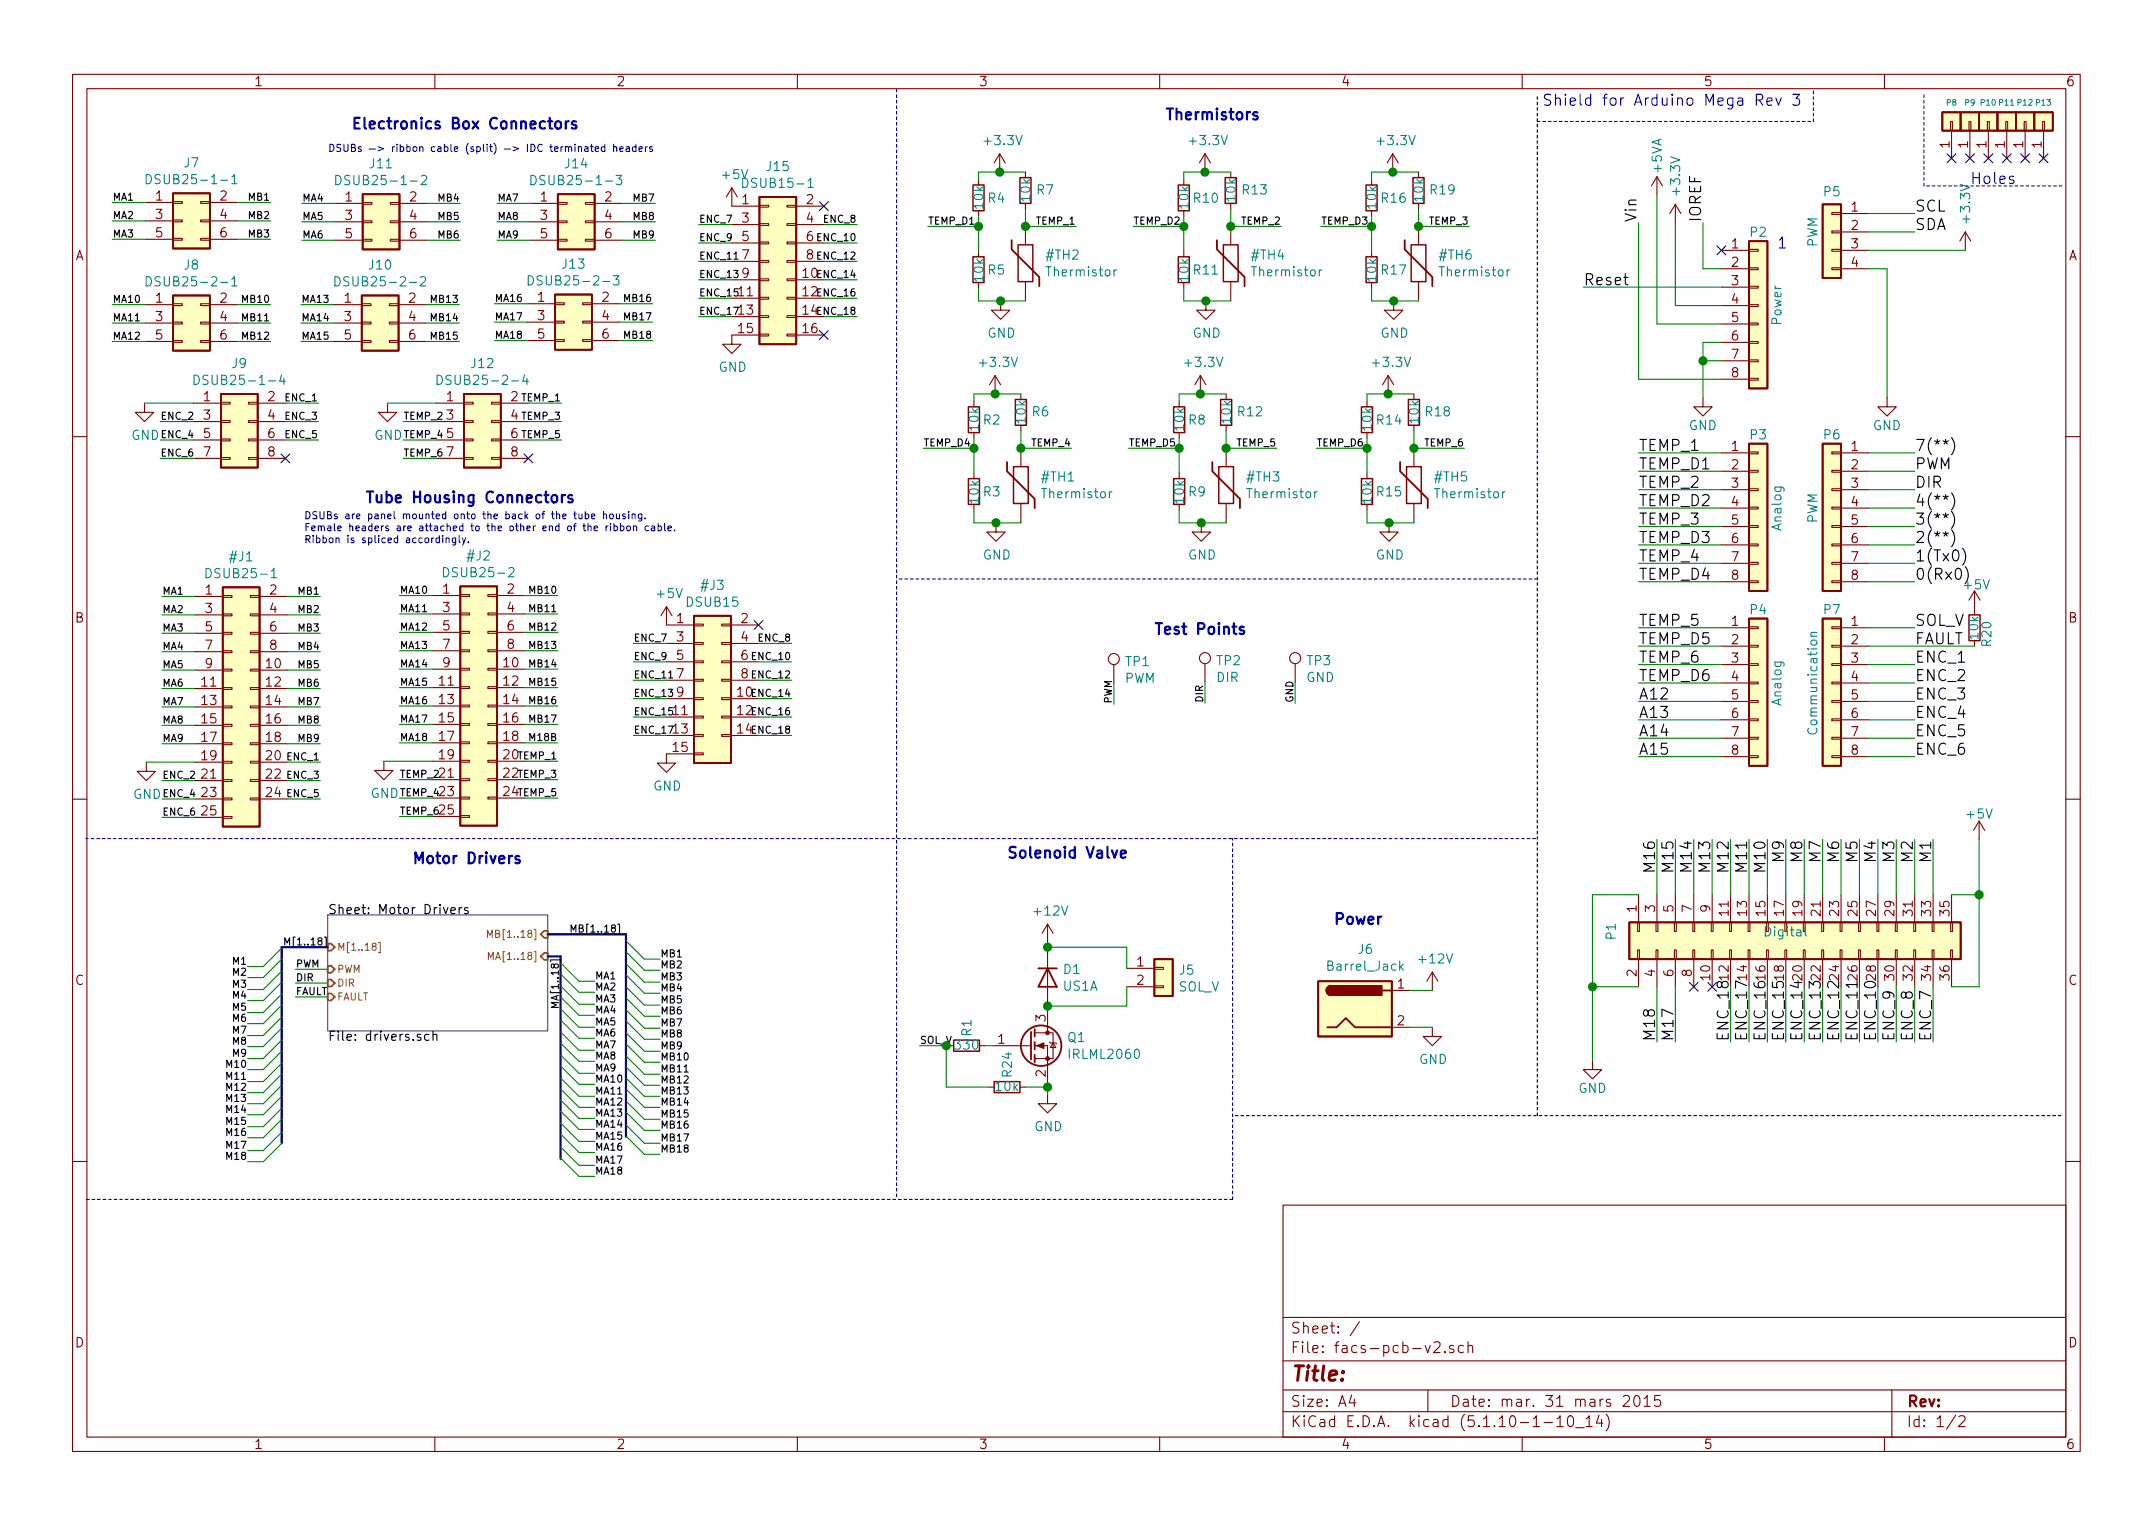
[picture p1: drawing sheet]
<svg xmlns="http://www.w3.org/2000/svg" width="297mm" height="210mm" viewBox="0 0 297 210" stroke-linecap="round" stroke-linejoin="round" font-family="sans-serif">
<defs><g id="words">
<text font-size="2.8" fill="#840000" x="178" y="190.5">Title:</text>
<g font-size="2.1" fill="#0000c2">
<text x="48.4" y="17.8">Electronics Box Connectors</text>
<text x="160.7" y="16.6">Thermistors</text>
<text x="212.7" y="14.6">Shield for Arduino Mega Rev 3</text>
<text x="271.8" y="25.4">Holes</text>
<text x="245.1" y="34.3">1</text>
<text x="50.3" y="69.4">Tube Housing Connectors</text>
<text x="159.1" y="87.5">Test Points</text>
<text x="56.8" y="119.2">Motor Drivers</text>
<text x="138.8" y="118.4">Solenoid Valve</text>
<text x="183.9" y="127.6">Power</text>
</g>
<g font-size="2.1">
<text x="264.2" y="29.2">SCL</text>
<text x="225.8" y="30.7" transform="rotate(-90 225.8 30.7)">Vin</text>
<text x="234.7" y="30.7" transform="rotate(-90 234.7 30.7)">IOREF</text>
<text x="264.2" y="31.7">SDA</text>
<text x="218.4" y="39.4">Reset</text>
<text x="226.1" y="62.2">TEMP_1</text>
<text x="226.1" y="64.8">TEMP_D1</text>
<text x="264.2" y="64.8">PWM</text>
<text x="264.2" y="62.2">7(**)</text>
<text x="226.1" y="67.3">TEMP_2</text>
<text x="226.1" y="69.8">TEMP_D2</text>
<text x="264.2" y="67.3">DIR</text>
<text x="264.2" y="69.8">4(**)</text>
<text x="226.1" y="72.4">TEMP_3</text>
<text x="226.1" y="74.9">TEMP_D3</text>
<text x="226.1" y="77.5">TEMP_4</text>
<text x="264.2" y="72.4">3(**)</text>
<text x="264.2" y="74.9">2(**)</text>
<text x="264.2" y="77.5">1(Tx0)</text>
<text x="226.1" y="80">TEMP_D4</text>
<text x="264.2" y="80">0(Rx0)</text>
<text x="226.1" y="86.4">TEMP_5</text>
<text x="226.1" y="88.9">TEMP_D5</text>
<text x="264.2" y="88.9">FAULT</text>
<text x="264.2" y="86.4">SOL_V</text>
<text x="226.1" y="91.4">TEMP_6</text>
<text x="226.1" y="94">TEMP_D6</text>
<text x="264.2" y="91.4">ENC_1</text>
<text x="264.2" y="94">ENC_2</text>
<text x="226.1" y="96.5">A12</text>
<text x="226.1" y="99.1">A13</text>
<text x="226.1" y="101.6">A14</text>
<text x="264.2" y="96.5">ENC_3</text>
<text x="264.2" y="99.1">ENC_4</text>
<text x="264.2" y="101.6">ENC_5</text>
<text x="226.1" y="104.1">A15</text>
<text x="264.2" y="104.1">ENC_6</text>
<text x="228.3" y="120" transform="rotate(-90 228.3 120)">M16</text>
<text x="230.9" y="120" transform="rotate(-90 230.9 120)">M15</text>
<text x="233.4" y="120" transform="rotate(-90 233.4 120)">M14</text>
<text x="236" y="120" transform="rotate(-90 236 120)">M13</text>
<text x="238.5" y="120" transform="rotate(-90 238.5 120)">M12</text>
<text x="241" y="120" transform="rotate(-90 241 120)">M11</text>
<text x="243.6" y="120" transform="rotate(-90 243.6 120)">M10</text>
<text x="246.1" y="118.8" transform="rotate(-90 246.1 118.8)">M9</text>
<text x="248.7" y="118.8" transform="rotate(-90 248.7 118.8)">M8</text>
<text x="251.2" y="118.8" transform="rotate(-90 251.2 118.8)">M7</text>
<text x="253.7" y="118.8" transform="rotate(-90 253.7 118.8)">M6</text>
<text x="256.3" y="118.8" transform="rotate(-90 256.3 118.8)">M5</text>
<text x="258.8" y="118.8" transform="rotate(-90 258.8 118.8)">M4</text>
<text x="261.4" y="118.8" transform="rotate(-90 261.4 118.8)">M3</text>
<text x="263.9" y="118.8" transform="rotate(-90 263.9 118.8)">M2</text>
<text x="266.4" y="118.8" transform="rotate(-90 266.4 118.8)">M1</text>
<text x="228.3" y="143.8" transform="rotate(-90 228.3 143.8)">M18</text>
<text x="230.9" y="143.8" transform="rotate(-90 230.9 143.8)">M17</text>
<text x="238.5" y="143.8" transform="rotate(-90 238.5 143.8)">ENC_18</text>
<text x="241" y="143.8" transform="rotate(-90 241 143.8)">ENC_17</text>
<text x="243.6" y="143.8" transform="rotate(-90 243.6 143.8)">ENC_16</text>
<text x="246.1" y="143.8" transform="rotate(-90 246.1 143.8)">ENC_15</text>
<text x="248.7" y="143.8" transform="rotate(-90 248.7 143.8)">ENC_14</text>
<text x="251.2" y="143.8" transform="rotate(-90 251.2 143.8)">ENC_13</text>
<text x="253.7" y="143.8" transform="rotate(-90 253.7 143.8)">ENC_12</text>
<text x="256.3" y="143.8" transform="rotate(-90 256.3 143.8)">ENC_11</text>
<text x="258.8" y="143.8" transform="rotate(-90 258.8 143.8)">ENC_10</text>
<text x="261.4" y="143.8" transform="rotate(-90 261.4 143.8)">ENC_9</text>
<text x="263.9" y="143.8" transform="rotate(-90 263.9 143.8)">ENC_8</text>
<text x="266.4" y="143.8" transform="rotate(-90 266.4 143.8)">ENC_7</text>
</g>
<g font-size="2.1" fill="#840000">
<text x="178" y="184">Sheet: /</text>
<text x="178" y="186.7">File: facs-pcb-v2.sch</text>
<text x="178" y="196.9">KiCad E.D.A. kicad (5.1.10-1-10_14)</text>
<text x="178" y="194.1">Size: A4</text>
<text x="200" y="194.1">Date: mar. 31 mars 2015</text>
<text x="263" y="194.1">Rev:</text>
<text x="263" y="196.9">Id: 1/2</text>
</g>
<g font-size="1.8" fill="#840000">
<text x="35" y="11.9">1</text>
<text x="85" y="11.9">2</text>
<text x="135" y="11.9">3</text>
<text x="185" y="11.9">4</text>
<text x="235" y="11.9">5</text>
<text x="285" y="11.9">6</text>
<text x="269" y="20.4" transform="rotate(-90 269 20.4)">1</text>
<text x="271.5" y="20.4" transform="rotate(-90 271.5 20.4)">1</text>
<text x="274.1" y="20.4" transform="rotate(-90 274.1 20.4)">1</text>
<text x="276.6" y="20.4" transform="rotate(-90 276.6 20.4)">1</text>
<text x="279.1" y="20.4" transform="rotate(-90 279.1 20.4)">1</text>
<text x="281.7" y="20.4" transform="rotate(-90 281.7 20.4)">1</text>
<text x="21.5" y="27.7">1</text>
<text x="30.4" y="27.7">2</text>
<text x="47.7" y="27.8">1</text>
<text x="56.5" y="27.8">2</text>
<text x="74.6" y="27.8">1</text>
<text x="83.5" y="27.8">2</text>
<text x="102.4" y="28.2">1</text>
<text x="111.3" y="28.2">2</text>
<text x="255.4" y="29.2">1</text>
<text x="10.4" y="35.9">A</text>
<text x="21.5" y="30.2">3</text>
<text x="21.5" y="32.8">5</text>
<text x="30.4" y="30.2">4</text>
<text x="30.4" y="32.8">6</text>
<text x="47.7" y="30.3">3</text>
<text x="47.7" y="32.9">5</text>
<text x="56.5" y="30.3">4</text>
<text x="56.5" y="32.9">6</text>
<text x="74.6" y="30.3">3</text>
<text x="74.6" y="32.9">5</text>
<text x="83.5" y="30.3">4</text>
<text x="83.5" y="32.9">6</text>
<text x="102.4" y="30.7">3</text>
<text x="102.4" y="33.3">5</text>
<text x="102.4" y="35.8">7</text>
<text x="111.3" y="30.7">4</text>
<text x="111.3" y="33.3">6</text>
<text x="111.3" y="35.8">8</text>
<text x="238.9" y="34.3">1</text>
<text x="255.4" y="31.7">2</text>
<text x="255.4" y="34.3">3</text>
<text x="285.4" y="35.9">A</text>
<text x="21.5" y="41.8">1</text>
<text x="30.4" y="41.8">2</text>
<text x="47.5" y="41.8">1</text>
<text x="56.4" y="41.8">2</text>
<text x="74.2" y="41.7">1</text>
<text x="83.1" y="41.7">2</text>
<text x="101.9" y="40.9">11</text>
<text x="102.4" y="38.3">9</text>
<text x="238.9" y="36.8">2</text>
<text x="238.9" y="39.4">3</text>
<text x="238.9" y="41.9">4</text>
<text x="255.4" y="36.8">4</text>
<text x="21.5" y="44.3">3</text>
<text x="21.5" y="46.9">5</text>
<text x="30.4" y="44.3">4</text>
<text x="30.4" y="46.9">6</text>
<text x="47.5" y="44.3">3</text>
<text x="47.5" y="46.9">5</text>
<text x="56.4" y="44.3">4</text>
<text x="56.4" y="46.9">6</text>
<text x="74.2" y="44.2">3</text>
<text x="74.2" y="46.7">5</text>
<text x="83.1" y="44.2">4</text>
<text x="83.1" y="46.7">6</text>
<text x="101.9" y="43.4">13</text>
<text x="101.9" y="46">15</text>
<text x="110.8" y="46">16</text>
<text x="238.9" y="44.4">5</text>
<text x="238.9" y="47">6</text>
<text x="238.9" y="49.5">7</text>
<text x="238.9" y="52.1">8</text>
<text x="28.1" y="55.4">1</text>
<text x="28.1" y="57.9">3</text>
<text x="37" y="55.4">2</text>
<text x="37" y="57.9">4</text>
<text x="61.6" y="55.4">1</text>
<text x="61.6" y="57.9">3</text>
<text x="70.5" y="55.4">2</text>
<text x="70.5" y="57.9">4</text>
<text x="28.1" y="60.4">5</text>
<text x="28.1" y="63">7</text>
<text x="37" y="60.4">6</text>
<text x="37" y="63">8</text>
<text x="61.6" y="60.4">5</text>
<text x="61.6" y="63">7</text>
<text x="70.5" y="60.4">6</text>
<text x="70.5" y="63">8</text>
<text x="238.9" y="62.2">1</text>
<text x="238.9" y="64.8">2</text>
<text x="255.4" y="62.2">1</text>
<text x="255.4" y="64.8">2</text>
<text x="238.9" y="67.3">3</text>
<text x="238.9" y="69.8">4</text>
<text x="255.4" y="67.3">3</text>
<text x="255.4" y="69.8">4</text>
<text x="238.9" y="72.4">5</text>
<text x="238.9" y="74.9">6</text>
<text x="238.9" y="77.5">7</text>
<text x="255.4" y="72.4">5</text>
<text x="255.4" y="74.9">6</text>
<text x="255.4" y="77.5">7</text>
<text x="28.3" y="82">1</text>
<text x="37.2" y="82">2</text>
<text x="61.1" y="81.9">1</text>
<text x="70" y="81.9">2</text>
<text x="238.9" y="80">8</text>
<text x="255.4" y="80">8</text>
<text x="10.4" y="85.9">B</text>
<text x="28.3" y="84.6">3</text>
<text x="28.3" y="87.1">5</text>
<text x="28.3" y="89.7">7</text>
<text x="37.2" y="84.6">4</text>
<text x="37.2" y="87.1">6</text>
<text x="37.2" y="89.7">8</text>
<text x="61.1" y="84.4">3</text>
<text x="61.1" y="87">5</text>
<text x="61.1" y="89.5">7</text>
<text x="70" y="84.4">4</text>
<text x="70" y="87">6</text>
<text x="70" y="89.5">8</text>
<text x="93.4" y="86">1</text>
<text x="93.4" y="88.5">3</text>
<text x="102.3" y="86">2</text>
<text x="102.3" y="88.5">4</text>
<text x="238.9" y="86.4">1</text>
<text x="238.9" y="88.9">2</text>
<text x="255.4" y="86.4">1</text>
<text x="255.4" y="88.9">2</text>
<text x="285.4" y="85.9">B</text>
<text x="27.9" y="94.7">11</text>
<text x="28.3" y="92.2">9</text>
<text x="36.8" y="92.2">10</text>
<text x="36.8" y="94.7">12</text>
<text x="60.6" y="94.6">11</text>
<text x="61.1" y="92.1">9</text>
<text x="69.5" y="92.1">10</text>
<text x="69.5" y="94.6">12</text>
<text x="93.4" y="91.1">5</text>
<text x="93.4" y="93.6">7</text>
<text x="102.3" y="91.1">6</text>
<text x="102.3" y="93.6">8</text>
<text x="238.9" y="91.4">3</text>
<text x="238.9" y="94">4</text>
<text x="255.4" y="91.4">3</text>
<text x="255.4" y="94">4</text>
<text x="27.9" y="97.3">13</text>
<text x="27.9" y="99.8">15</text>
<text x="36.8" y="97.3">14</text>
<text x="36.8" y="99.8">16</text>
<text x="60.6" y="97.1">13</text>
<text x="60.6" y="99.7">15</text>
<text x="69.5" y="97.1">14</text>
<text x="69.5" y="99.7">16</text>
<text x="92.9" y="98.7">11</text>
<text x="92.9" y="101.2">13</text>
<text x="93.4" y="96.1">9</text>
<text x="238.9" y="96.5">5</text>
<text x="238.9" y="99.1">6</text>
<text x="238.9" y="101.6">7</text>
<text x="255.4" y="96.5">5</text>
<text x="255.4" y="99.1">6</text>
<text x="255.4" y="101.6">7</text>
<text x="27.9" y="102.4">17</text>
<text x="27.9" y="104.9">19</text>
<text x="27.9" y="107.4">21</text>
<text x="36.8" y="102.4">18</text>
<text x="36.8" y="104.9">20</text>
<text x="36.8" y="107.4">22</text>
<text x="60.6" y="102.2">17</text>
<text x="60.6" y="104.8">19</text>
<text x="60.6" y="107.3">21</text>
<text x="69.5" y="102.2">18</text>
<text x="92.9" y="103.8">15</text>
<text x="238.9" y="104.1">8</text>
<text x="255.4" y="104.1">8</text>
<text x="27.9" y="110">23</text>
<text x="27.9" y="112.5">25</text>
<text x="36.8" y="110">24</text>
<text x="60.6" y="112.4">25</text>
<text x="225.8" y="125.8" transform="rotate(-90 225.8 125.8)">1</text>
<text x="228.3" y="125.8" transform="rotate(-90 228.3 125.8)">3</text>
<text x="230.9" y="125.8" transform="rotate(-90 230.9 125.8)">5</text>
<text x="233.4" y="125.8" transform="rotate(-90 233.4 125.8)">7</text>
<text x="236" y="125.8" transform="rotate(-90 236 125.8)">9</text>
<text x="238.5" y="126.3" transform="rotate(-90 238.5 126.3)">11</text>
<text x="241" y="126.3" transform="rotate(-90 241 126.3)">13</text>
<text x="243.6" y="126.3" transform="rotate(-90 243.6 126.3)">15</text>
<text x="246.1" y="126.3" transform="rotate(-90 246.1 126.3)">17</text>
<text x="248.7" y="126.3" transform="rotate(-90 248.7 126.3)">19</text>
<text x="251.2" y="126.3" transform="rotate(-90 251.2 126.3)">21</text>
<text x="253.7" y="126.3" transform="rotate(-90 253.7 126.3)">23</text>
<text x="256.3" y="126.3" transform="rotate(-90 256.3 126.3)">25</text>
<text x="258.8" y="126.3" transform="rotate(-90 258.8 126.3)">27</text>
<text x="261.4" y="126.3" transform="rotate(-90 261.4 126.3)">29</text>
<text x="263.9" y="126.3" transform="rotate(-90 263.9 126.3)">31</text>
<text x="266.4" y="126.3" transform="rotate(-90 266.4 126.3)">33</text>
<text x="269" y="126.3" transform="rotate(-90 269 126.3)">35</text>
<text x="10.4" y="135.9">C</text>
<text x="156.9" y="133.3">1</text>
<text x="156.9" y="135.9">2</text>
<text x="192.8" y="136.4">1</text>
<text x="225.8" y="134.7" transform="rotate(-90 225.8 134.7)">2</text>
<text x="228.3" y="134.7" transform="rotate(-90 228.3 134.7)">4</text>
<text x="230.9" y="134.7" transform="rotate(-90 230.9 134.7)">6</text>
<text x="233.4" y="134.7" transform="rotate(-90 233.4 134.7)">8</text>
<text x="236" y="135.2" transform="rotate(-90 236 135.2)">10</text>
<text x="238.5" y="135.2" transform="rotate(-90 238.5 135.2)">12</text>
<text x="241" y="135.2" transform="rotate(-90 241 135.2)">14</text>
<text x="243.6" y="135.2" transform="rotate(-90 243.6 135.2)">16</text>
<text x="246.1" y="135.2" transform="rotate(-90 246.1 135.2)">18</text>
<text x="251.2" y="135.2" transform="rotate(-90 251.2 135.2)">22</text>
<text x="253.7" y="135.2" transform="rotate(-90 253.7 135.2)">24</text>
<text x="256.3" y="135.2" transform="rotate(-90 256.3 135.2)">26</text>
<text x="258.8" y="135.2" transform="rotate(-90 258.8 135.2)">28</text>
<text x="261.4" y="135.2" transform="rotate(-90 261.4 135.2)">30</text>
<text x="263.9" y="135.2" transform="rotate(-90 263.9 135.2)">32</text>
<text x="266.4" y="135.2" transform="rotate(-90 266.4 135.2)">34</text>
<text x="269" y="135.2" transform="rotate(-90 269 135.2)">36</text>
<text x="285.4" y="135.9">C</text>
<text x="144.3" y="140.9" transform="rotate(-90 144.3 140.9)">3</text>
<text x="192.8" y="141.5">2</text>
<text x="137.7" y="144">1</text>
<text x="144.3" y="148.6" transform="rotate(-90 144.3 148.6)">2</text>
<text x="10.4" y="185.9">D</text>
<text x="285.4" y="185.9">D</text>
<text x="35" y="199.9">1</text>
<text x="85" y="199.9">2</text>
<text x="135" y="199.9">3</text>
<text x="185" y="199.9">4</text>
<text x="235" y="199.9">5</text>
<text x="285" y="199.9">6</text>
</g>
<g font-size="1.8" fill="#008484">
<text x="25.5" y="23.1">J7</text>
<text x="51.1" y="23.2">J11</text>
<text x="78" y="23.2">J14</text>
<text x="105.8" y="23.6">J15</text>
<text x="136" y="20">+3.3V</text>
<text x="164.3" y="20">+3.3V</text>
<text x="190.2" y="20">+3.3V</text>
<text x="229.3" y="23.8" transform="rotate(-90 229.3 23.8)">+5VA</text>
<text x="21.4" y="25.4">DSUB25-1-1</text>
<text x="47.5" y="25.5">DSUB25-1-2</text>
<text x="74.4" y="25.5">DSUB25-1-3</text>
<text x="99.7" y="24.7">+5V</text>
<text x="103" y="25.9">DSUB15-1</text>
<text x="135.7" y="28.7" transform="rotate(-90 135.7 28.7)">10k</text>
<text x="136.3" y="28">R4</text>
<text x="142.2" y="27.7" transform="rotate(-90 142.2 27.7)">10k</text>
<text x="143.1" y="26.8">R7</text>
<text x="164" y="28.7" transform="rotate(-90 164 28.7)">10k</text>
<text x="164.7" y="28">R10</text>
<text x="170.5" y="27.7" transform="rotate(-90 170.5 27.7)">10k</text>
<text x="171.5" y="26.8">R13</text>
<text x="189.9" y="28.7" transform="rotate(-90 189.9 28.7)">10k</text>
<text x="190.7" y="28">R16</text>
<text x="196.4" y="27.7" transform="rotate(-90 196.4 27.7)">10k</text>
<text x="197.4" y="26.8">R19</text>
<text x="231.8" y="26.7" transform="rotate(-90 231.8 26.7)">+3.3V</text>
<text x="251.7" y="27.1">P5</text>
<text x="144.4" y="35.8">#TH2</text>
<text x="172.8" y="35.8">#TH4</text>
<text x="198.7" y="35.8">#TH6</text>
<text x="241.5" y="32.7">P2</text>
<text x="250.7" y="34.2" transform="rotate(-90 250.7 34.2)">PWM</text>
<text x="271.8" y="30.5" transform="rotate(-90 271.8 30.5)">+3.3V</text>
<text x="21.4" y="39.5">DSUB25-2-1</text>
<text x="25.5" y="37.2">J8</text>
<text x="47.4" y="39.5">DSUB25-2-2</text>
<text x="51" y="37.2">J10</text>
<text x="74.1" y="39.4">DSUB25-2-3</text>
<text x="77.6" y="37.1">J13</text>
<text x="135.7" y="38.8" transform="rotate(-90 135.7 38.8)">10k</text>
<text x="136.3" y="37.9">R5</text>
<text x="144.6" y="38.1">Thermistor</text>
<text x="164" y="38.8" transform="rotate(-90 164 38.8)">10k</text>
<text x="164.7" y="37.9">R11</text>
<text x="172.9" y="38.1">Thermistor</text>
<text x="189.9" y="38.8" transform="rotate(-90 189.9 38.8)">10k</text>
<text x="190.7" y="37.9">R17</text>
<text x="198.8" y="38.1">Thermistor</text>
<text x="136.2" y="46.6">GND</text>
<text x="164.5" y="46.6">GND</text>
<text x="190.4" y="46.6">GND</text>
<text x="245.8" y="44.8" transform="rotate(-90 245.8 44.8)">Power</text>
<text x="28" y="53.1">DSUB25-1-4</text>
<text x="32.1" y="50.8">J9</text>
<text x="61.5" y="53.1">DSUB25-2-4</text>
<text x="65.1" y="50.8">J12</text>
<text x="99.1" y="51.3">GND</text>
<text x="135.3" y="50.6">+3.3V</text>
<text x="163.7" y="50.6">+3.3V</text>
<text x="189.6" y="50.6">+3.3V</text>
<text x="135.1" y="59.4" transform="rotate(-90 135.1 59.4)">10k</text>
<text x="135.7" y="58.6">R2</text>
<text x="141.5" y="58.3" transform="rotate(-90 141.5 58.3)">10k</text>
<text x="142.4" y="57.4">R6</text>
<text x="163.4" y="59.4" transform="rotate(-90 163.4 59.4)">10k</text>
<text x="164" y="58.6">R8</text>
<text x="169.8" y="58.3" transform="rotate(-90 169.8 58.3)">10k</text>
<text x="170.8" y="57.4">R12</text>
<text x="189.3" y="59.4" transform="rotate(-90 189.3 59.4)">10k</text>
<text x="190" y="58.6">R14</text>
<text x="195.8" y="58.3" transform="rotate(-90 195.8 58.3)">10k</text>
<text x="196.7" y="57.4">R18</text>
<text x="233" y="59.4">GND</text>
<text x="258.4" y="59.4">GND</text>
<text x="18.1" y="60.7">GND</text>
<text x="241.5" y="60.6">P3</text>
<text x="251.7" y="60.6">P6</text>
<text x="135.1" y="69.4" transform="rotate(-90 135.1 69.4)">10k</text>
<text x="135.7" y="68.5">R3</text>
<text x="143.8" y="66.4">#TH1</text>
<text x="143.9" y="68.8">Thermistor</text>
<text x="163.4" y="69.4" transform="rotate(-90 163.4 69.4)">10k</text>
<text x="164" y="68.5">R9</text>
<text x="172.1" y="66.4">#TH3</text>
<text x="172.3" y="68.8">Thermistor</text>
<text x="189.3" y="69.4" transform="rotate(-90 189.3 69.4)">10k</text>
<text x="190" y="68.5">R15</text>
<text x="198" y="66.4">#TH5</text>
<text x="198.2" y="68.8">Thermistor</text>
<text x="31.8" y="77.5">#J1</text>
<text x="64.6" y="77.3">#J2</text>
<text x="135.6" y="77.2">GND</text>
<text x="163.9" y="77.2">GND</text>
<text x="189.8" y="77.2">GND</text>
<text x="245.8" y="73.1" transform="rotate(-90 245.8 73.1)">Analog</text>
<text x="250.7" y="72.3" transform="rotate(-90 250.7 72.3)">PWM</text>
<text x="29" y="79.8">DSUB25-1</text>
<text x="61.8" y="79.6">DSUB25-2</text>
<text x="90.7" y="82.5">+5V</text>
<text x="94.8" y="83.7">DSUB15</text>
<text x="96.8" y="81.4">#J3</text>
<text x="271.1" y="81.3">+5V</text>
<text x="241.5" y="84.8">P4</text>
<text x="251.7" y="84.8">P7</text>
<text x="273" y="88.1" transform="rotate(-90 273 88.1)">10k</text>
<text x="274.8" y="89.1" transform="rotate(-90 274.8 89.1)">R20</text>
<text x="155.1" y="94.2">PWM</text>
<text x="155.3" y="91.9">TP1</text>
<text x="167.8" y="94.1">DIR</text>
<text x="167.9" y="91.8">TP2</text>
<text x="180.2" y="94.1">GND</text>
<text x="180.3" y="91.8">TP3</text>
<text x="245.8" y="97.2" transform="rotate(-90 245.8 97.2)">Analog</text>
<text x="250.7" y="100.9" transform="rotate(-90 250.7 100.9)">Communication</text>
<text x="18.4" y="110.2">GND</text>
<text x="90.1" y="109.1">GND</text>
<text x="271.4" y="112.9">+5V</text>
<text x="142.8" y="126.3">+12V</text>
<text x="187.4" y="131.6">J6</text>
<text x="222.9" y="129.6" transform="rotate(-90 222.9 129.6)">P1</text>
<text x="243.7" y="129.2">Digital</text>
<text x="146.7" y="136.7">US1A</text>
<text x="146.8" y="134.4">D1</text>
<text x="162.5" y="136.8">SOL_V</text>
<text x="162.8" y="134.5">J5</text>
<text x="183.4" y="133.9">Barrel_Jack</text>
<text x="195.9" y="132.9">+12V</text>
<text x="134" y="142.9" transform="rotate(-90 134 142.9)">R1</text>
<text x="147.3" y="143.8">Q1</text>
<text x="131.9" y="144.8">330</text>
<text x="139.6" y="148.5" transform="rotate(-90 139.6 148.5)">R24</text>
<text x="147.7" y="146.1">IRLML2060</text>
<text x="195.8" y="146.8">GND</text>
<text x="137.4" y="150.5">10k</text>
<text x="217.8" y="150.8">GND</text>
<text x="142.7" y="156.1">GND</text>
</g>
<g font-size="1.8">
<text x="110.8" y="38.3">10</text>
<text x="110.8" y="40.9">12</text>
<text x="110.8" y="43.4">14</text>
<text x="51.6" y="60.7">GND</text>
<text x="101.8" y="96.1">10</text>
<text x="101.8" y="98.7">12</text>
<text x="101.8" y="101.2">14</text>
<text x="69.5" y="104.8">20</text>
<text x="69.5" y="107.3">22</text>
<text x="51.1" y="110.1">GND</text>
<text x="60.6" y="109.8">23</text>
<text x="69.5" y="109.8">24</text>
<text x="45.2" y="126.1">Sheet: Motor Drivers</text>
<text x="248.7" y="135.2" transform="rotate(-90 248.7 135.2)">20</text>
<text x="45.2" y="143.6">File: drivers.sch</text>
</g>
<g font-size="1.4" fill="#0000c2">
<text x="45.2" y="20.9">DSUBs &gt; ribbon cable (split) &gt; IDC terminated headers</text>
<text x="41.9" y="71.6">DSUBs are panel mounted onto the back of the tube housing.</text>
<text x="41.9" y="73.3">Female headers are attached to the other end of the ribbon cable.</text>
<text x="41.9" y="74.9">Ribbon is spliced accordingly.</text>
</g>
<g font-size="1.4">
<text x="15.5" y="27.7">MA1</text>
<text x="34.4" y="27.7">MB1</text>
<text x="41.7" y="27.8">MA4</text>
<text x="60.6" y="27.8">MB4</text>
<text x="68.6" y="27.8">MA7</text>
<text x="87.5" y="27.8">MB7</text>
<text x="15.5" y="30.2">MA2</text>
<text x="15.5" y="32.8">MA3</text>
<text x="34.4" y="30.2">MB2</text>
<text x="34.4" y="32.8">MB3</text>
<text x="41.7" y="30.3">MA5</text>
<text x="41.7" y="32.9">MA6</text>
<text x="60.6" y="30.3">MB5</text>
<text x="60.6" y="32.9">MB6</text>
<text x="68.6" y="30.3">MA8</text>
<text x="68.6" y="32.9">MA9</text>
<text x="87.5" y="30.3">MB8</text>
<text x="87.5" y="32.9">MB9</text>
<text x="96.4" y="30.7">ENC_7</text>
<text x="96.4" y="33.3">ENC_9</text>
<text x="96.4" y="35.8">ENC_11</text>
<text x="113" y="33.3">ENC_10</text>
<text x="113" y="35.8">ENC_12</text>
<text x="113.8" y="30.7">ENC_8</text>
<text x="128" y="31">TEMP_D1</text>
<text x="143.1" y="31">TEMP_1</text>
<text x="156.3" y="31">TEMP_D2</text>
<text x="171.4" y="31">TEMP_2</text>
<text x="182.2" y="31">TEMP_D3</text>
<text x="197.3" y="31">TEMP_3</text>
<text x="15.5" y="41.8">MA10</text>
<text x="33.7" y="41.8">MB10</text>
<text x="41.5" y="41.8">MA13</text>
<text x="59.7" y="41.8">MB13</text>
<text x="68.2" y="41.7">MA16</text>
<text x="86.4" y="41.7">MB16</text>
<text x="96.4" y="38.3">ENC_13</text>
<text x="96.4" y="40.9">ENC_15</text>
<text x="113" y="38.3">ENC_14</text>
<text x="113" y="40.9">ENC_16</text>
<text x="15.5" y="44.3">MA11</text>
<text x="15.5" y="46.9">MA12</text>
<text x="33.7" y="44.3">MB11</text>
<text x="33.7" y="46.9">MB12</text>
<text x="41.5" y="44.3">MA14</text>
<text x="41.5" y="46.9">MA15</text>
<text x="59.7" y="44.3">MB14</text>
<text x="59.7" y="46.9">MB15</text>
<text x="68.2" y="44.2">MA17</text>
<text x="68.2" y="46.7">MA18</text>
<text x="86.4" y="44.2">MB17</text>
<text x="86.4" y="46.7">MB18</text>
<text x="96.4" y="43.4">ENC_17</text>
<text x="113" y="43.4">ENC_18</text>
<text x="22.1" y="57.9">ENC_2</text>
<text x="39.5" y="55.4">ENC_1</text>
<text x="39.5" y="57.9">ENC_3</text>
<text x="55.6" y="57.9">TEMP_2</text>
<text x="72.1" y="55.4">TEMP_1</text>
<text x="72.1" y="57.9">TEMP_3</text>
<text x="22.1" y="63">ENC_6</text>
<text x="22.1" y="60.4">ENC_4</text>
<text x="39.5" y="60.4">ENC_5</text>
<text x="55.6" y="60.4">TEMP_4</text>
<text x="55.6" y="63">TEMP_6</text>
<text x="72.1" y="60.4">TEMP_5</text>
<text x="127.4" y="61.6">TEMP_D4</text>
<text x="142.5" y="61.6">TEMP_4</text>
<text x="155.7" y="61.6">TEMP_D5</text>
<text x="170.8" y="61.6">TEMP_5</text>
<text x="181.6" y="61.6">TEMP_D6</text>
<text x="196.7" y="61.6">TEMP_6</text>
<text x="22.4" y="82">MA1</text>
<text x="41.3" y="82">MB1</text>
<text x="55.1" y="81.9">MA10</text>
<text x="73.3" y="81.9">MB10</text>
<text x="22.4" y="89.7">MA4</text>
<text x="22.4" y="87.1">MA3</text>
<text x="22.4" y="84.6">MA2</text>
<text x="41.3" y="89.7">MB4</text>
<text x="41.3" y="87.1">MB3</text>
<text x="41.3" y="84.6">MB2</text>
<text x="55.1" y="89.5">MA13</text>
<text x="55.1" y="87">MA12</text>
<text x="55.1" y="84.4">MA11</text>
<text x="73.3" y="89.5">MB13</text>
<text x="73.3" y="87">MB12</text>
<text x="73.3" y="84.4">MB11</text>
<text x="87.4" y="88.5">ENC_7</text>
<text x="104.8" y="88.5">ENC_8</text>
<text x="22.4" y="94.7">MA6</text>
<text x="22.4" y="92.2">MA5</text>
<text x="41.3" y="94.7">MB6</text>
<text x="41.3" y="92.2">MB5</text>
<text x="55.1" y="94.6">MA15</text>
<text x="55.1" y="92.1">MA14</text>
<text x="73.3" y="94.6">MB15</text>
<text x="73.3" y="92.1">MB14</text>
<text x="87.4" y="93.6">ENC_11</text>
<text x="87.4" y="91.1">ENC_9</text>
<text x="104" y="93.6">ENC_12</text>
<text x="104" y="91.1">ENC_10</text>
<text x="22.4" y="99.8">MA8</text>
<text x="22.4" y="97.3">MA7</text>
<text x="41.3" y="99.8">MB8</text>
<text x="41.3" y="97.3">MB7</text>
<text x="55.1" y="99.7">MA17</text>
<text x="55.1" y="97.1">MA16</text>
<text x="73.3" y="99.7">MB17</text>
<text x="73.3" y="97.1">MB16</text>
<text x="87.4" y="101.2">ENC_17</text>
<text x="87.4" y="98.7">ENC_15</text>
<text x="87.4" y="96.1">ENC_13</text>
<text x="104" y="101.2">ENC_18</text>
<text x="104" y="98.7">ENC_16</text>
<text x="104" y="96.1">ENC_14</text>
<text x="153.4" y="97.1" transform="rotate(-90 153.4 97.1)">PWM</text>
<text x="166" y="97" transform="rotate(-90 166 97)">DIR</text>
<text x="178.4" y="97" transform="rotate(-90 178.4 97)">GND</text>
<text x="22.4" y="107.4">ENC_2</text>
<text x="22.4" y="102.4">MA9</text>
<text x="39.8" y="107.4">ENC_3</text>
<text x="39.8" y="104.9">ENC_1</text>
<text x="41.3" y="102.4">MB9</text>
<text x="55.1" y="107.3">TEMP_2</text>
<text x="55.1" y="102.2">MA18</text>
<text x="71.6" y="107.3">TEMP_3</text>
<text x="71.6" y="104.8">TEMP_1</text>
<text x="73.3" y="102.2">M18B</text>
<text x="22.4" y="110">ENC_4</text>
<text x="22.4" y="112.5">ENC_6</text>
<text x="39.8" y="110">ENC_5</text>
<text x="55.1" y="112.4">TEMP_6</text>
<text x="55.1" y="109.8">TEMP_4</text>
<text x="71.6" y="109.8">TEMP_5</text>
<text x="39" y="130.4">M[1..18]</text>
<text x="79.7" y="128.6">MB[1..18]</text>
<text x="32.3" y="136.3">M3</text>
<text x="32.3" y="137.8">M4</text>
<text x="32.3" y="134.6">M2</text>
<text x="32.3" y="133.1">M1</text>
<text x="40.8" y="133.5">PWM</text>
<text x="40.8" y="135.4">DIR</text>
<text x="40.8" y="137.3">FAULT</text>
<text x="82" y="136.6">MA2</text>
<text x="82" y="135.1">MA1</text>
<text x="91.1" y="136.8">MB4</text>
<text x="91.1" y="135.2">MB3</text>
<text x="91.1" y="133.6">MB2</text>
<text x="91.1" y="132.1">MB1</text>
<text x="32.3" y="139.4">M5</text>
<text x="32.3" y="141">M6</text>
<text x="32.3" y="142.6">M7</text>
<text x="77.1" y="138.2" transform="rotate(-90 77.1 138.2)">MA[1..18]</text>
<text x="82" y="143">MA6</text>
<text x="82" y="141.5">MA5</text>
<text x="82" y="139.8">MA4</text>
<text x="82" y="138.3">MA3</text>
<text x="91.1" y="139.9">MB6</text>
<text x="91.1" y="141.6">MB7</text>
<text x="91.1" y="143.1">MB8</text>
<text x="91.1" y="138.4">MB5</text>
<text x="31.5" y="147.3">M10</text>
<text x="31.5" y="149">M11</text>
<text x="32.3" y="144.1">M8</text>
<text x="32.3" y="145.8">M9</text>
<text x="82" y="149.3">MA10</text>
<text x="82" y="147.8">MA9</text>
<text x="82" y="146.2">MA8</text>
<text x="82" y="144.6">MA7</text>
<text x="91.1" y="144.8">MB9</text>
<text x="91.1" y="146.3">MB10</text>
<text x="91.1" y="147.9">MB11</text>
<text x="91.1" y="149.5">MB12</text>
<text x="126.9" y="144">SOL_V</text>
<text x="31.5" y="150.5">M12</text>
<text x="31.5" y="152">M13</text>
<text x="31.5" y="153.5">M14</text>
<text x="31.5" y="155.2">M15</text>
<text x="82" y="155.6">MA14</text>
<text x="82" y="154">MA13</text>
<text x="82" y="152.5">MA12</text>
<text x="82" y="151">MA11</text>
<text x="91.1" y="151">MB13</text>
<text x="91.1" y="152.5">MB14</text>
<text x="91.1" y="154.2">MB15</text>
<text x="91.1" y="155.7">MB16</text>
<text x="31.5" y="156.7">M16</text>
<text x="31.5" y="158.5">M17</text>
<text x="31.5" y="160">M18</text>
<text x="82" y="160.5">MA17</text>
<text x="82" y="158.7">MA16</text>
<text x="82" y="157.2">MA15</text>
<text x="91.1" y="157.5">MB17</text>
<text x="91.1" y="159">MB18</text>
<text x="82" y="162">MA18</text>
</g>
<g font-size="1.4" fill="#848400">
<text x="46.5" y="131.2">M[1..18]</text>
<text x="68.2" y="129.4">MB[1..18]</text>
<text x="46.5" y="134.2">PWM</text>
<text x="46.5" y="136.1">DIR</text>
<text x="68.2" y="132.4">MA[1..18]</text>
<text x="46.5" y="138">FAULT</text>
</g>
<g font-size="1.1" fill="#008484">
<text x="268.6" y="14.5">P8</text>
<text x="271.1" y="14.5">P9</text>
<text x="273.3" y="14.5">P10 P11 P12 P13</text>
</g>
</g></defs>
<g fill="none" stroke="#840000" stroke-width=".15">
<path d="M10 10.3h277v189.9h-277zM12 12.2h273v186.1h-273zM60 10.3v1.9M110 10.3v1.9M160 10.3v1.9M210 10.3v1.9M260 10.3v1.9M269.1 16.8h.3v1.2h-.3zM269.2 18v3.8M271.7 16.8h.2v1.2h-.2zM271.8 18v3.8M274.2 16.8h.2v1.2h-.2z"/>
<path d="M274.3 18v3.8M276.7 16.8h.3v1.2h-.3zM276.9 18v3.8M279.3 16.8h.2v1.2h-.2zM279.4 18v3.8M281.8 16.8h.3v1.2h-.3zM281.9 18v3.8M20.1 27.9h3.8M20.1 30.5h3.8M20.1 33h3.8M23.9 32.9h1.2v.2h-1.2zM23.9 27.8h1.2v.3h-1.2z"/>
<path d="M23.9 30.3h1.2v.3h-1.2zM27.7 32.9h1.3v.2h-1.3zM27.7 27.8h1.3v.3h-1.3zM27.7 30.3h1.3v.3h-1.3zM29 27.9h3.8M29 30.5h3.8M29 33h3.8M46.2 28.1h3.8M46.2 30.6h3.8M46.2 33.1h3.8M50 33h1.3v.3h-1.3zM50 27.9h1.3v.3h-1.3z"/>
<path d="M50 30.5h1.3v.2h-1.3zM53.8 33h1.3v.3h-1.3zM53.8 27.9h1.3v.3h-1.3zM53.8 30.5h1.3v.2h-1.3zM55.1 28.1h3.8M55.1 30.6h3.8M55.1 33.1h3.8M73.2 28.1h3.8M73.2 30.6h3.8M73.2 33.1h3.8M77 33h1.2v.3h-1.2zM77 27.9h1.2v.3h-1.2z"/>
<path d="M77 30.5h1.2v.2h-1.2zM80.8 33h1.2v.3h-1.2zM80.8 27.9h1.2v.3h-1.2zM80.8 30.5h1.2v.2h-1.2zM82 28.1h3.9M82 30.6h3.9M82 33.1h3.9M101 25.9v2.5h3.8M101 38.6h3.8M101 31h3.8M101 33.5h3.8M101 36.1h3.8"/>
<path d="M101 25.9l-.8 1.3M101 25.9l.7 1.3M104.8 38.5h1.2v.2h-1.2zM104.8 33.4h1.2v.2h-1.2zM104.8 30.9h1.2v.2h-1.2zM104.8 28.3h1.2v.3h-1.2zM104.8 35.9h1.2v.3h-1.2zM108.6 38.5h1.3v.2h-1.3zM108.6 33.4h1.3v.2h-1.3zM108.6 30.9h1.3v.2h-1.3zM108.6 28.3h1.3v.3h-1.3zM108.6 35.9h1.3v.3h-1.3z"/>
<path d="M109.9 28.4h3.8M109.9 38.6h3.8M109.9 31h3.8M109.9 33.5h3.8M109.9 36.1h3.8M135 24.8v.7M135 29.1v.7M135 34.7v.7M135 39v.7M137.9 21.2l-.7 1.3M137.9 21.2v2.5M137.9 21.2l.8 1.3"/>
<path d="M141.5 23.7v.8M141.5 28.1v.7M141.5 31.2v2.6M141.5 38.9v2.5M163.3 24.8v.7M163.3 29.1v.7M163.3 34.7v.7M163.3 39v.7M166.2 21.2v2.5M166.2 21.2l-.7 1.3M166.2 21.2l.8 1.3M169.8 23.7v.8"/>
<path d="M169.8 28.1v.7M169.8 31.2v2.6M169.8 38.9v2.5M189.2 24.8v.7M189.2 29.1v.7M189.2 34.7v.7M189.2 39v.7M192.2 21.2l-.8 1.3M192.2 21.2v2.5M192.2 21.2l.7 1.3M195.7 23.7v.8M195.7 28.1v.7"/>
<path d="M195.7 31.2v2.6M195.7 38.9v2.5M228.6 24.4l-.8 1.2M228.6 24.4v2.5M228.6 24.4l.8 1.2M231.1 28.2l-.7 1.3M231.1 28.2v2.5M231.1 28.2l.8 1.3M237.5 34.5h3.8M237.5 37.1h3.8M237.5 39.6h3.8M241.3 39.5h1.3v.2h-1.3z"/>
<path d="M241.3 37h1.3v.2h-1.3zM241.3 34.4h1.3v.3h-1.3zM252.7 37h1.3v.2h-1.3zM252.7 34.4h1.3v.3h-1.3zM252.7 29.3h1.3v.3h-1.3zM252.7 31.9h1.3v.2h-1.3zM254 34.5h3.8M254 37.1h3.8M254 29.5h3.8M254 32h3.8M271.1 32l-.7 1.3M271.1 32v2.5"/>
<path d="M271.1 32l.8 1.3M19.9 55.6v1.3h1.3l-1.3 1.3-1.2-1.3h1.2M20.1 42h3.8M20.1 44.6h3.8M20.1 47.1h3.8M23.9 47h1.2v.2h-1.2zM23.9 41.9h1.2v.3h-1.2zM23.9 44.4h1.2v.3h-1.2zM26.7 55.6h3.8M26.7 58.2h3.8M27.7 47h1.3v.2h-1.3zM27.7 41.9h1.3v.3h-1.3z"/>
<path d="M27.7 44.4h1.3v.3h-1.3zM29 42h3.8M29 44.6h3.8M29 47.1h3.8M30.5 55.5h1.2v.2h-1.2zM30.5 58h1.2v.3h-1.2zM34.3 55.5h1.3v.2h-1.3zM34.3 58h1.3v.3h-1.3zM35.6 55.6h3.8M35.6 58.2h3.8M46.1 42h3.8M46.1 44.6h3.8"/>
<path d="M46.1 47.1h3.8M49.9 47h1.3v.2h-1.3zM49.9 41.9h1.3v.3h-1.3zM49.9 44.4h1.3v.3h-1.3zM53.5 55.6v1.3h1.2l-1.2 1.3-1.3-1.3h1.3M53.7 47h1.3v.2h-1.3zM53.7 41.9h1.3v.3h-1.3zM53.7 44.4h1.3v.3h-1.3zM55 42h3.8M55 44.6h3.8M55 47.1h3.8M60.2 55.6h3.8"/>
<path d="M60.2 58.2h3.8M64 55.5h1.3v.2h-1.3zM64 58h1.3v.3h-1.3zM67.8 55.5h1.3v.2h-1.3zM67.8 58h1.3v.3h-1.3zM69.1 55.6h3.8M69.1 58.2h3.8M72.8 41.9h3.8M72.8 44.4h3.8M72.8 47h3.8M76.6 46.9h1.3v.2h-1.3zM76.6 41.8h1.3v.2h-1.3z"/>
<path d="M76.6 44.3h1.3v.3h-1.3zM80.4 46.9h1.3v.2h-1.3zM80.4 41.8h1.3v.2h-1.3zM80.4 44.3h1.3v.3h-1.3zM81.7 41.9h3.8M81.7 44.4h3.8M81.7 47h3.8M101 41.1h3.8M101 43.7h3.8M104.8 41h1.2v.3h-1.2zM104.8 43.6h1.2v.2h-1.2zM104.8 46.1h1.2v.2h-1.2z"/>
<path d="M104.8 46.2h-3.8v1.3h1.2l-1.2 1.3-1.3-1.3h1.3M108.6 41h1.3v.3h-1.3zM108.6 43.6h1.3v.2h-1.3zM108.6 46.1h1.3v.2h-1.3zM109.9 41.1h3.8M109.9 43.7h3.8M109.9 46.2h3.8M134.4 55.4v.7M134.4 59.7v.7M137.3 51.8l-.8 1.3M137.3 51.8v2.6M137.3 51.8l.7 1.3"/>
<path d="M138 41.5v1.3h1.3l-1.3 1.3-1.2-1.3h1.2M140.8 54.4v.7M140.8 58.7v.7M162.7 55.4v.7M162.7 59.7v.7M165.6 51.8l-.8 1.3M165.6 51.8v2.6M165.6 51.8l.8 1.3M166.4 41.5v1.3h1.2l-1.2 1.3-1.3-1.3h1.3M169.2 54.4v.7M169.2 58.7v.7M188.6 55.4v.7"/>
<path d="M188.6 59.7v.7M191.5 51.8l-.7 1.3M191.5 51.8v2.6M191.5 51.8l.8 1.3M192.3 41.5v1.3h1.2l-1.2 1.3-1.3-1.3h1.3M195.1 54.4v.7M195.1 58.7v.7M234.9 54.9v1.2h1.3l-1.3 1.3-1.2-1.3h1.2M237.5 42.2h3.8M237.5 44.7h3.8M237.5 47.2h3.8M237.5 49.8h3.8"/>
<path d="M237.5 52.3h3.8M241.3 47.1h1.3v.3h-1.3zM241.3 49.7h1.3v.2h-1.3zM241.3 52.2h1.3v.2h-1.3zM241.3 44.6h1.3v.2h-1.3zM241.3 42h1.3v.3h-1.3zM260.3 54.9v1.2h1.3l-1.3 1.3-1.2-1.3h1.2M10 60.2h2M26.7 60.7h3.8M26.7 63.2h3.8M30.5 63.1h1.2v.3h-1.2zM30.5 60.6h1.2v.2h-1.2z"/>
<path d="M34.3 63.1h1.3v.3h-1.3zM34.3 60.6h1.3v.2h-1.3zM35.6 60.7h3.8M35.6 63.2h3.8M60.2 60.7h3.8M60.2 63.2h3.8M64 63.1h1.3v.3h-1.3zM64 60.6h1.3v.2h-1.3zM67.8 63.1h1.3v.3h-1.3zM67.8 60.6h1.3v.2h-1.3zM69.1 60.7h3.8M69.1 63.2h3.8"/>
<path d="M134.4 65.3v.7M134.4 69.6v.8M137.4 72.1v1.3h1.3l-1.3 1.3-1.3-1.3h1.3M140.8 61.8v2.6M140.8 69.5v2.5M162.7 65.3v.7M162.7 69.6v.8M165.7 72.1v1.3h1.3l-1.3 1.3-1.2-1.3h1.2M169.2 61.8v2.6M169.2 69.5v2.5M188.6 65.3v.7M188.6 69.6v.8"/>
<path d="M191.6 72.1v1.3h1.3l-1.3 1.3-1.2-1.3h1.2M195.1 61.8v2.6M195.1 69.5v2.5M237.5 62.5h3.8M237.5 65h3.8M237.5 67.6h3.8M237.5 70.1h3.8M237.5 72.6h3.8M237.5 75.2h3.8M237.5 77.7h3.8M241.3 75.1h1.3v.2h-1.3zM241.3 77.6h1.3v.2h-1.3z"/>
<path d="M241.3 72.5h1.3v.3h-1.3zM241.3 67.4h1.3v.3h-1.3zM241.3 64.9h1.3v.2h-1.3zM241.3 62.4h1.3v.2h-1.3zM241.3 70h1.3v.2h-1.3zM252.7 75.1h1.3v.2h-1.3zM252.7 77.6h1.3v.2h-1.3zM252.7 72.5h1.3v.3h-1.3zM252.7 67.4h1.3v.3h-1.3zM252.7 64.9h1.3v.2h-1.3zM252.7 62.4h1.3v.2h-1.3zM252.7 70h1.3v.2h-1.3z"/>
<path d="M254 62.5h3.8M254 65h3.8M254 67.6h3.8M254 70.1h3.8M254 72.6h3.8M254 75.2h3.8M254 77.7h3.8M285 60.2h2M26.9 82.3h3.8M26.9 92.5h3.8M26.9 95h3.8M26.9 97.5h3.8"/>
<path d="M26.9 84.8h3.8M26.9 87.4h3.8M26.9 89.9h3.8M30.7 99.9h1.3v.3h-1.3zM30.7 94.9h1.3v.2h-1.3zM30.7 92.3h1.3v.3h-1.3zM30.7 89.8h1.3v.2h-1.3zM30.7 87.2h1.3v.3h-1.3zM30.7 97.4h1.3v.3h-1.3zM30.7 84.7h1.3v.3h-1.3zM30.7 82.2h1.3v.2h-1.3zM34.5 99.9h1.3v.3h-1.3z"/>
<path d="M34.5 94.9h1.3v.2h-1.3zM34.5 92.3h1.3v.3h-1.3zM34.5 89.8h1.3v.2h-1.3zM34.5 87.2h1.3v.3h-1.3zM34.5 97.4h1.3v.3h-1.3zM34.5 84.7h1.3v.3h-1.3zM34.5 82.2h1.3v.2h-1.3zM35.8 82.3h3.8M35.8 92.5h3.8M35.8 95h3.8M35.8 97.5h3.8M35.8 84.8h3.8"/>
<path d="M35.8 87.4h3.8M35.8 89.9h3.8M59.7 82.2h3.8M59.7 92.3h3.8M59.7 94.9h3.8M59.7 97.4h3.8M59.7 99.9h3.8M59.7 84.7h3.8M59.7 87.2h3.8M59.7 89.8h3.8M63.5 99.8h1.3v.3h-1.3zM63.5 94.7h1.3v.3h-1.3z"/>
<path d="M63.5 92.2h1.3v.3h-1.3zM63.5 89.7h1.3v.2h-1.3zM63.5 87.1h1.3v.3h-1.3zM63.5 97.3h1.3v.2h-1.3zM63.5 84.6h1.3v.2h-1.3zM63.5 82h1.3v.3h-1.3zM67.3 99.8h1.3v.3h-1.3zM67.3 94.7h1.3v.3h-1.3zM67.3 92.2h1.3v.3h-1.3zM67.3 89.7h1.3v.2h-1.3zM67.3 87.1h1.3v.3h-1.3zM67.3 97.3h1.3v.2h-1.3z"/>
<path d="M67.3 84.6h1.3v.2h-1.3zM67.3 82h1.3v.3h-1.3zM68.6 82.2h3.8M68.6 92.3h3.8M68.6 94.9h3.8M68.6 97.4h3.8M68.6 99.9h3.8M68.6 84.7h3.8M68.6 87.2h3.8M68.6 89.8h3.8M91.9 83.7l-.7 1.3M91.9 83.7v2.5h3.9"/>
<path d="M91.9 83.7l.8 1.3M91.9 96.4h3.9M91.9 98.9h3.9M91.9 88.8h3.9M91.9 91.3h3.9M91.9 93.8h3.9M95.8 98.8h1.2v.3h-1.2zM95.8 96.3h1.2v.2h-1.2zM95.8 91.2h1.2v.2h-1.2zM95.8 88.6h1.2v.3h-1.2zM95.8 86.1h1.2v.3h-1.2zM95.8 93.7h1.2v.3h-1.2z"/>
<path d="M99.6 98.8h1.2v.3h-1.2zM99.6 96.3h1.2v.2h-1.2zM99.6 91.2h1.2v.2h-1.2zM99.6 88.6h1.2v.3h-1.2zM99.6 86.1h1.2v.3h-1.2zM99.6 93.7h1.2v.3h-1.2zM100.8 86.2h3.8M100.8 96.4h3.8M100.8 98.9h3.8M100.8 88.8h3.8M100.8 91.3h3.8M100.8 93.8h3.8"/>
<path d="M153.7 91.7v2.5M166.2 91.6v2.5M178.7 91.6v2.5M237.5 80.3h3.8M237.5 86.6h3.8M237.5 89.1h3.8M237.5 91.7h3.8M237.5 94.2h3.8M237.5 96.8h3.8M237.5 99.3h3.8M241.3 80.1h1.3v.3h-1.3zM241.3 99.2h1.3v.2h-1.3z"/>
<path d="M241.3 96.6h1.3v.3h-1.3zM241.3 91.6h1.3v.2h-1.3zM241.3 89h1.3v.3h-1.3zM241.3 86.5h1.3v.2h-1.3zM241.3 94.1h1.3v.3h-1.3zM252.7 80.1h1.3v.3h-1.3zM252.7 99.2h1.3v.2h-1.3zM252.7 96.6h1.3v.3h-1.3zM252.7 91.6h1.3v.2h-1.3zM252.7 89h1.3v.3h-1.3zM252.7 86.5h1.3v.2h-1.3zM252.7 94.1h1.3v.3h-1.3z"/>
<path d="M254 80.3h3.8M254 86.6h3.8M254 89.1h3.8M254 91.7h3.8M254 94.2h3.8M254 96.8h3.8M254 99.3h3.8M272.4 81.5v3.3M272.4 88.4v.7M272.4 81.5l-.7 1.3M272.4 81.5l.8 1.3M10 110.3h2"/>
<path d="M20.2 105.2v1.2h1.3l-1.3 1.3-1.3-1.3h1.3M26.9 100.1h3.8M26.9 102.6h3.8M26.9 105.2h3.8M26.9 107.7h3.8M26.9 110.2h3.8M26.9 112.8h3.8M30.7 102.5h1.3v.2h-1.3zM30.7 105h1.3v.3h-1.3zM30.7 107.6h1.3v.2h-1.3zM30.7 110.1h1.3v.3h-1.3zM30.7 112.6h1.3v.3h-1.3z"/>
<path d="M34.5 102.5h1.3v.2h-1.3zM34.5 105h1.3v.3h-1.3zM34.5 107.6h1.3v.2h-1.3zM34.5 110.1h1.3v.3h-1.3zM35.8 100.1h3.8M35.8 102.6h3.8M35.8 105.2h3.8M35.8 107.7h3.8M35.8 110.2h3.8M53 105v1.3h1.2l-1.2 1.3-1.3-1.3h1.3M59.7 102.5h3.8M59.7 105h3.8"/>
<path d="M59.7 107.6h3.8M59.7 110.1h3.8M59.7 112.6h3.8M63.5 102.4h1.3v.2h-1.3zM63.5 104.9h1.3v.3h-1.3zM63.5 107.4h1.3v.3h-1.3zM63.5 110h1.3v.2h-1.3zM63.5 112.5h1.3v.3h-1.3zM67.3 102.4h1.3v.2h-1.3zM67.3 104.9h1.3v.3h-1.3zM67.3 107.4h1.3v.3h-1.3zM67.3 110h1.3v.2h-1.3z"/>
<path d="M68.6 102.5h3.8M68.6 105h3.8M68.6 107.6h3.8M68.6 110.1h3.8M91.9 101.5h3.9M95.8 101.3h1.2v.3h-1.2zM95.8 103.9h1.2v.2h-1.2zM95.8 104h-3.9v1.3h1.3l-1.3 1.2-1.2-1.2h1.2M99.6 101.3h1.2v.3h-1.2zM100.8 101.5h3.8M237.5 101.8h3.8M237.5 104.4h3.8"/>
<path d="M241.3 101.7h1.3v.3h-1.3zM241.3 104.3h1.3v.2h-1.3zM252.7 101.7h1.3v.3h-1.3zM252.7 104.3h1.3v.2h-1.3zM254 101.8h3.8M254 104.4h3.8M273 113.3l-.7 1.2M273 113.3v2.5M273 113.3l.8 1.2M285 110.3h2M144.5 127.5v2.5M144.5 131.1v7.6"/>
<path d="M144.5 139.2v3.3M144.5 127.5l-.7 1.3M144.5 127.5l.8 1.3M155.4 133.6h3.9M155.4 136.1h3.9M159.3 136h1.2v.3h-1.2zM159.3 133.5h1.2v.2h-1.2zM192 136.6h2.6M197.6 134.1l-.8 1.3M197.6 134.1v2.5M197.6 134.1l.8 1.3M225.9 127.2h.3v1.3h-.3z"/>
<path d="M225.9 131.1h.3v1.2h-.3zM226.1 123.4v3.8M226.1 132.3v3.8M228.5 127.2h.2v1.3h-.2zM228.5 131.1h.2v1.2h-.2zM228.6 123.4v3.8M228.6 132.3v3.8M231 127.2h.3v1.3h-.3zM231 131.1h.3v1.2h-.3zM231.1 123.4v3.8M231.1 132.3v3.8M233.6 127.2h.2v1.3h-.2z"/>
<path d="M233.6 131.1h.2v1.2h-.2zM233.7 123.4v3.8M233.7 132.3v3.8M236.1 127.2h.2v1.3h-.2zM236.1 131.1h.2v1.2h-.2zM236.2 123.4v3.8M236.2 132.3v3.8M238.6 127.2h.3v1.3h-.3zM238.6 131.1h.3v1.2h-.3zM238.8 123.4v3.8M238.8 132.3v3.8M241.2 127.2h.2v1.3h-.2z"/>
<path d="M241.2 131.1h.2v1.2h-.2zM241.3 123.4v3.8M241.3 132.3v3.8M243.7 127.2h.3v1.3h-.3zM243.7 131.1h.3v1.2h-.3zM243.8 123.4v3.8M243.8 132.3v3.8M246.3 127.2h.2v1.3h-.2zM246.3 131.1h.2v1.2h-.2zM246.4 123.4v3.8M246.4 132.3v3.8M248.8 127.2h.2v1.3h-.2z"/>
<path d="M248.8 131.1h.2v1.2h-.2zM248.9 123.4v3.8M248.9 132.3v3.8M251.3 127.2h.3v1.3h-.3zM251.3 131.1h.3v1.2h-.3zM251.5 123.4v3.8M251.5 132.3v3.8M253.9 127.2h.2v1.3h-.2zM253.9 131.1h.2v1.2h-.2zM254 123.4v3.8M254 132.3v3.8M256.4 127.2h.3v1.3h-.3z"/>
<path d="M256.4 131.1h.3v1.2h-.3zM256.5 123.4v3.8M256.5 132.3v3.8M259 127.2h.2v1.3h-.2zM259 131.1h.2v1.2h-.2zM259.1 123.4v3.8M259.1 132.3v3.8M261.5 127.2h.2v1.3h-.2zM261.5 131.1h.2v1.2h-.2zM261.6 123.4v3.8M261.6 132.3v3.8M264 127.2h.3v1.3h-.3z"/>
<path d="M264 131.1h.3v1.2h-.3zM264.2 123.4v3.8M264.2 132.3v3.8M266.6 127.2h.2v1.3h-.2zM266.6 131.1h.2v1.2h-.2zM266.7 123.4v3.8M266.7 132.3v3.8M269.1 127.2h.3v1.3h-.3zM269.1 131.1h.3v1.2h-.3zM269.2 123.4v3.8M269.2 132.3v3.8M135.1 144.3h.8"/>
<path d="M136.4 150h.8M136.9 144.3h5.3M140.7 150h.8M142.7 144.3h1.8v5M142.7 142.5h2.6v3.5h-2.6M144.5 151v1.3h1.3l-1.3 1.2-1.2-1.2h1.2M144.8 143.8l.1 .1h.8l.1 .1M145.3 143.9l.4 .6h-.8zM192 141.7h2.6M197.6 141.7v1.3h1.3l-1.3 1.3-1.3-1.3h1.3M219.7 146.3v1.3h1.3l-1.3 1.2-1.3-1.2h1.3M10 160.2h2"/>
<path d="M177 166.3h108v32h-108zM285 160.2h2M60 198.3v1.9M110 198.3v1.9M160 198.3v1.9M177 194.8h108M177 191.8h108M177 187.8h108M177 181.8h108M186.5 192.5l-.4 1h1M186.8 193v1M187.6 182.3l-1.3 2"/>
<path d="M197 191.8v3M197.8 185.3l.2-.2h.4a.41 .41 0 0 1 .2 .6l-.8 .9h.9M199.3 186.5h.1l-.1 .1v-.1v.1M200.6 185.7l-.4-.1-.2 .3a.5 .5 0 0 0 .6 .3v.3l-.2 .1-.4-.1M201.9 185.7a.48 .48 0 0 0-.6 0l-.1 .2 .1 .6a.48 .48 0 0 0 .6 0M202.5 185.7a.39 .39 0 0 1 .7 .1v.8M202.5 185.1v1.5M210 198.3v1.9M213 196.3h1.2M214.8 195.8l.3-.3 .1-.2v1.5M214.8 196.8h.9M216.4 195.5a.37 .37 0 0 1 .4-.2 .37 .37 0 0 1 .2 .3l.1 .3a.72 .72 0 0 1-.4 .9l-.2-.1a1.2 1.2 0 0 1-.1-1.2z"/>
<path d="M217.4 197h1.1M218.8 195.8l.5-.5v1.5M218.8 196.8h.9M220.6 195.2l-.4 1.1h1M221 195.8v1M221.6 195.1a1.71 1.71 0 0 1 0 2.3M224 192.7l.2-.2h.3a.41 .41 0 0 1 .3 .7l-.9 .8h.9M225.6 192.6a.36 .36 0 0 1 .6 .2 .77 .77 0 0 1-.4 1.2 1 1 0 0 1-.2-1.4zM226.8 193l.5-.5v1.5M226.8 194h.9M229 192.5h-.7l-.1 .7a.62 .62 0 0 1 .8 0l.1 .2-.1 .5-.2 .1h-.3l-.3-.1M260 198.3v1.9"/>
<path d="M261 191.8v6.5M269.8 195.2l-1.2 2M270.3 195.5l.2-.2 .5 .1a.37 .37 0 0 1 0 .6l-.8 .8h.9"/>
<circle cx="153.7" cy="90.9" r=".76"/>
<circle cx="166.2" cy="90.8" r=".76"/>
<circle cx="178.7" cy="90.8" r=".76"/>
</g>
<path d="M45.2 126.2h30.4v16h-30.4z" fill="none" stroke="#840084" stroke-width=".15"/>
<g fill="none" stroke="#000" stroke-width=".15">
<path d="M101.3 35.8h.5M269.2 60.4a1.78 1.78 0 0 1 0 2.3M269.2 68a1.78 1.78 0 0 1 0 2.4M269.2 70.6a1.78 1.78 0 0 1 0 2.3M269.2 73.1a1.78 1.78 0 0 1 0 2.3M270.8 75.6a1.78 1.78 0 0 1 0 2.4M271.1 78.2a1.78 1.78 0 0 1 0 2.3M92.3 93.5h.5M44 129.8l-.1-.2v-.1l.4-.1 .1 .2-.1 .2h-.3l-.1 .2v.2l.1 .2 .3-.1 .1-.1v-.2l-.2-.2M44.8 129.3h.2v1.4h-.2M62.2 125.6l.6-.1v-.2l-.4-.1-.2 .2 .1 .6h.5M63.3 125.2v.9"/>
<path d="M63.7 125.2l-.2 .1-.2 .1M64.6 125.3a.31 .31 0 0 0-.5 .1v.2h.3l.2 .2v.2l-.2 .1-.3-.1M77 138.3h-1l.8 .4-.8 .3h1M78.8 128.6v-1l.3 .7 .4-.7v1M256.2 135.4v.9M59.2 142.7h-.4l-.2 .2v.4l.1 .2h.5M59.7 142.8l.1-.1a.31 .31 0 0 1 .5 .2v.6M59.7 142.3v1.2M94.4 147.9h.5"/>
</g>
<path d="M51.5 130.6l-.2-.3 .1-.1 .1-.1 .3 .1 .1 .1-.1 .2-.3 .1-.2 .1v.2l.2 .2h.2l.2-.2v-.2l-.2-.1M52.2 130h.3v1.4h-.3M67.3 129.3v-1l.3 .8 .3-.8v1M67.4 132.4v-1l.3 .7 .3-.7v1" fill="none" stroke="#848400" stroke-width=".15"/>
<path d="M45.2 133.2h.5l.5 .5-.5 .5h-.5zM45.2 135.1h.5l.5 .5-.5 .5h-.5zM45.2 137.1h.5l.5 .4-.5 .5h-.5zM45.2 130.2h.5l.5 .5-.5 .5h-.5zM75.1 131.5h.5v.9h-.5l-.5-.5zM75.1 128.4h.5v1h-.5l-.5-.5z" fill="none" stroke="#848400" stroke-width=".25"/>
<g fill="none" stroke="#840000" stroke-width=".2">
<path d="M134.2 25.5h1.6v3.6h-1.6zM134.2 35.4h1.6v3.6h-1.6zM140.5 33.8h2v5.1h-2zM140.7 24.5h1.5v3.6h-1.5zM162.6 25.5h1.5v3.6h-1.5zM162.6 35.4h1.5v3.6h-1.5zM168.8 33.8h2v5.1h-2zM169 24.5h1.6v3.6h-1.6zM188.5 35.4h1.5v3.6h-1.5zM188.5 25.5h1.5v3.6h-1.5zM194.7 33.8h2v5.1h-2zM194.9 24.5h1.6v3.6h-1.6z"/>
<path d="M133.6 56.1h1.5v3.6h-1.5zM140.1 55.1h1.5v3.6h-1.5zM161.9 56.1h1.5v3.6h-1.5zM168.4 55.1h1.5v3.6h-1.5zM187.8 56.1h1.6v3.6h-1.6zM194.3 55.1h1.5v3.6h-1.5zM133.6 66h1.5v3.6h-1.5zM139.8 64.4h2.1v5.1h-2.1zM161.9 66h1.5v3.6h-1.5zM168.1 64.4h2.1v5.1h-2.1zM187.8 66h1.6v3.6h-1.6zM194.1 64.4h2v5.1h-2z"/>
<path d="M271.7 84.8h1.5v3.6h-1.5zM131.6 143.5h3.5v1.5h-3.5zM137.2 149.2h3.5v1.5h-3.5z"/>
</g>
<g fill="none" stroke="#840000" stroke-width=".25">
<path d="M268 15.5h2.5v2.5h-2.5zM270.5 15.5h2.5v2.5h-2.5zM273 15.5h2.6v2.5h-2.6zM275.6 15.5h2.5v2.5h-2.5zM278.1 15.5h2.6v2.5h-2.6zM280.7 15.5h2.5v2.5h-2.5zM23.9 26.7h5.1v7.6h-5.1zM50 26.8h5.1v7.6h-5.1zM77 26.8h5v7.6h-5zM104.8 27.2h5.1v20.3h-5.1zM139.6 33.1v1.3l3.8 3.8v1.3M167.9 33.1v1.3l3.8 3.8v1.3"/>
<path d="M193.8 33.1v1.3l3.8 3.8v1.3M241.3 33.3h2.5v20.3h-2.5zM251.5 28.2h2.5v10.1h-2.5zM23.9 40.8h5.1v7.6h-5.1zM30.5 54.4h5.1v10.1h-5.1zM49.9 40.8h5.1v7.6h-5.1zM64 54.4h5.1v10.1h-5.1zM76.6 40.6h5.1v7.7h-5.1zM138.9 63.7v1.3l3.8 3.8v1.3M167.3 63.7v1.3l3.8 3.8v1.3M193.2 63.7v1.3l3.8 3.8v1.3M241.3 61.2h2.5v20.3h-2.5z"/>
<path d="M251.5 61.2h2.5v20.3h-2.5zM30.7 81h5.1v33h-5.1zM63.5 80.9h5.1v33h-5.1zM95.8 85h5v20.3h-5zM241.3 85.3h2.5v20.4h-2.5zM251.5 85.3h2.5v20.4h-2.5zM143.3 133.6h2.5M144.5 133.6l1.3 2.5h-2.5zM159.3 132.3h2.5v5.1h-2.5zM181.9 135.4h10.1v7.6h-10.1zM183.6 136a.63 .63 0 0 0-.6 .6 .63 .63 0 0 0 .6 .7M190.8 136.6h1.2"/>
<path d="M224.8 127.2h45.7v5.1h-45.7zM142.2 142.4v3.8M142.7 142v1M142.7 143.8v1M142.7 145.5v1.1M183.1 141.7h1.3l1.3-1.2 1.2 1.2h5.1"/>
<circle cx="143.6" cy="144.3" r="2.79"/>
</g>
<g fill="#840000" stroke="#840000" stroke-width=".15">
<path d="M143 144.3l1-.4v.7z"/>
<circle cx="144.5" cy="146" r=".25"/>
<circle cx="144.5" cy="142.5" r=".25"/>
</g>
<g fill="#ffffc2" stroke="#ffffc2" stroke-width=".14">
<path d="M104.8 27.2h5.1v20.3h-5.1z"/>
<path d="M159.3 132.3h2.5v5.1h-2.5z"/>
<path d="M30.5 54.4h5.1v10.1h-5.1z"/>
<path d="M95.8 85h5v20.3h-5z"/>
<path d="M181.9 135.4h10.1v7.6h-10.1z"/>
<path d="M63.5 80.9h5.1v33h-5.1z"/>
<path d="M23.9 26.7h5.1v7.6h-5.1z"/>
<path d="M50 26.8h5.1v7.6h-5.1z"/>
<path d="M30.7 81h5.1v33h-5.1z"/>
<path d="M77 26.8h5v7.6h-5z"/>
<path d="M23.9 40.8h5.1v7.6h-5.1z"/>
<path d="M49.9 40.8h5.1v7.6h-5.1z"/>
<path d="M268 15.5h2.5v2.5h-2.5z"/>
<path d="M270.5 15.5h2.5v2.5h-2.5z"/>
<path d="M273 15.5h2.6v2.5h-2.6z"/>
<path d="M275.6 15.5h2.5v2.5h-2.5z"/>
<path d="M278.1 15.5h2.6v2.5h-2.6z"/>
<path d="M280.7 15.5h2.5v2.5h-2.5z"/>
<path d="M241.3 33.3h2.5v20.3h-2.5z"/>
<path d="M251.5 28.2h2.5v10.1h-2.5z"/>
<path d="M241.3 61.2h2.5v20.3h-2.5z"/>
<path d="M251.5 61.2h2.5v20.3h-2.5z"/>
<path d="M241.3 85.3h2.5v20.4h-2.5z"/>
<path d="M251.5 85.3h2.5v20.4h-2.5z"/>
<path d="M224.8 127.2h45.7v5.1h-45.7z"/>
<path d="M76.6 40.6h5.1v7.7h-5.1z"/>
<path d="M64 54.4h5.1v10.1h-5.1z"/>
</g>
<g fill="none" stroke="#008484" stroke-width=".15">
<path d="M20.2 24.1a.64 .64 0 0 1 .7 .6 .64 .64 0 0 1-.7 .6zM20.2 38.2a.64 .64 0 0 1 .7 .6 .64 .64 0 0 1-.7 .6zM32 24.4l.3-.3v1.2M32 38.5l.3-.3v1.2M32 25.3h.7M32 39.4h.7M46.2 38.2a.64 .64 0 0 1 .7 .6 .64 .64 0 0 1-.7 .6zM46.3 24.2a.64 .64 0 0 1 .8 .6 .64 .64 0 0 1-.8 .7zM58 38.3l.2-.1h.3l.2 .1v.2v.2l-.8 .7h.8M58.1 24.3l.2-.1h.3l.2 .1 .1 .3-.1 .2-.7 .7h.8M72.9 38a.64 .64 0 0 1 .7 .7 .64 .64 0 0 1-.7 .6zM73.3 24.2a.64 .64 0 0 1 .7 .6 .64 .64 0 0 1-.7 .7z"/>
<path d="M84.6 38h.8l-.4 .5 .3 .2v.5l-.1 .1h-.4l-.2-.1M85 24.2h.8l-.5 .5 .4 .1v.5l-.2 .2h-.3l-.2-.2M102.5 24.6a.64 .64 0 0 1 .7 .6 .64 .64 0 0 1-.7 .7zM111.5 24.9l.3-.3v1.3M111.5 25.9h.7M153.7 37.2v.9M154.1 37.2l-.3 .1-.1 .2M182 37.2v.9M182.4 37.2l-.3 .1-.1 .2M207.9 37.2v.9M208.3 37.2l-.2 .1-.2 .2M26.8 51.8a.64 .64 0 0 1 .7 .6 .64 .64 0 0 1-.7 .6z"/>
<path d="M38.9 51.7l-.3 .9h.8M39.2 52.2v.8M60.3 51.8a.64 .64 0 0 1 .7 .6 .64 .64 0 0 1-.7 .6zM72.4 51.7l-.3 .9h.8M72.7 52.2v.8M28.4 78.4a.64 .64 0 0 1 .8 .7 .64 .64 0 0 1-.8 .6zM37.4 78.8l.4-.4v1.3M37.4 79.7h.8M61.2 78.3a.64 .64 0 0 1 .7 .6 .64 .64 0 0 1-.7 .7zM70.2 78.4l.2-.1h.3l.2 .1v.3v.2l-.8 .7h.8M153.1 67.8v.9M153.4 67.8l-.2 .1-.1 .2"/>
<path d="M181.4 67.8v.9M181.7 67.8l-.2 .1-.1 .2M207.3 67.8v.9M207.6 67.8l-.2 .1-.1 .2M249.8 87.8h.9M250.7 87.2h-.7a.31 .31 0 0 0-.1 .5l.1 .1M193.2 133.4l.4 .5M193.6 133l-.5 .5M249.1 127.9v1.1l.2 .1"/>
</g>
<g fill="#840000" stroke="#840000" stroke-width=".25">
<path d="M183.2 136.2l.4-.2v1.3a.64 .64 0 0 1-.6-.4 .64 .64 0 0 1 .2-.7z"/>
<path d="M183.6 136h7v1.3h-7z"/>
</g>
<path d="M123.7 12.3v153.2M212.1 16.8h38.1M250.2 16.8v-4.5M265.4 25.6v-12.7M284.5 25.6h-19.1M212.1 79.9h-88.4M11.8 115.7h200.2M170.4 153.9h114.1M212.1 153.9v-141M11.9 165.5h158.5M170.1 165.5v-49.8" fill="none" stroke="#0000c2" stroke-width=".15" stroke-dasharray=".4 .4"/>
<path d="M45.2 130.7h-6.3v27M75.6 131.9h1.7v28M75.6 128.9h10.8v27.9" fill="none" stroke="#000084" stroke-width=".3"/>
<g fill="none" stroke="#008400" stroke-width=".15">
<path d="M15.5 33h4.6M15.5 30.5h4.6M15.5 27.9h4.6M32.8 33h4.5M32.8 30.5h4.5M32.8 27.9h4.5M41.7 33.1h4.5M41.7 30.6h4.5M41.7 28.1h4.5M58.9 33.1h4.6M58.9 30.6h4.6M58.9 28.1h4.6"/>
<path d="M68.6 33.1h4.6M68.6 30.6h4.6M68.6 28.1h4.6M85.9 33.1h4.5M85.9 30.6h4.5M85.9 28.1h4.5M96.4 31h4.6M96.4 33.5h4.6M96.4 36.1h4.6M96.4 38.6h4.6M113.7 31h4.5M113.7 33.5h4.5"/>
<path d="M113.7 36.1h4.5M113.7 38.6h4.5M128 31.2h7M135 29.8v4.9M135 39.7v1.8h6.5v-.1M141.5 23.7h-6.5v1.1M141.5 28.8v2.4h7M156.3 31.2h7M163.3 39.7v1.8h6.5v-.1M163.3 29.8v4.9M169.8 23.7h-6.5v1.1M169.8 28.8v2.4h7"/>
<path d="M182.2 31.2h7M189.2 39.7v1.8h6.5v-.1M189.2 29.8v4.9M195.7 23.7h-6.5v1.1M195.7 28.8v2.4h7M218.4 39.6h19.1M226.1 30.7v21.6h11.4M228.6 26.9v17.8h8.9M231.1 30.7v11.5h6.4M234.9 30.7v6.4h2.6M257.8 37.1h2.5v17.8M257.8 32h6.4"/>
<path d="M257.8 29.5h6.4M257.8 34.5h13.3M15.5 47.1h4.6M15.5 44.6h4.6M15.5 42h4.6M19.9 55.6h6.8M22.1 58.2h4.6M32.8 47.1h4.5M32.8 44.6h4.5M32.8 42h4.5M39.4 58.2h4.5M39.4 55.6h4.5"/>
<path d="M41.5 47.1h4.6M41.5 44.6h4.6M41.5 42h4.6M53.5 55.6h6.7M55.6 58.2h4.6M58.8 47.1h4.6M58.8 44.6h4.6M58.8 42h4.6M68.2 47h4.6M68.2 44.4h4.6M68.2 41.9h4.6M72.9 58.2h4.6"/>
<path d="M72.9 55.6h4.6M85.5 47h4.5M85.5 44.4h4.5M85.5 41.9h4.5M96.4 41.1h4.6M96.4 43.7h4.6M113.7 41.1h4.5M113.7 43.7h4.5M140.8 54.4h-6.4v1M140.8 59.4v2.4h7M169.2 54.4h-6.5v1M169.2 59.4v2.4h6.9"/>
<path d="M195.1 54.4h-6.5v1M195.1 59.4v2.4h7M234.9 49.8h2.6M237.5 47.2h-2.6v7.7M22.1 60.7h4.6M22.1 63.2h4.6M39.4 60.7h4.5M55.6 60.7h4.6M55.6 63.2h4.6M72.9 60.7h4.6M127.4 61.8h7M134.4 60.4v4.9"/>
<path d="M134.4 70.4v1.7h6.4v-.1M155.7 61.8h7M162.7 70.4v1.7h6.5v-.1M162.7 60.4v4.9M181.6 61.8h7M188.6 70.4v1.7h6.5v-.1M188.6 60.4v4.9M226.1 72.6h11.4M226.1 70.1h11.4M226.1 62.5h11.4M226.1 77.7h11.4M226.1 75.2h11.4"/>
<path d="M226.1 67.6h11.4M226.1 65h11.4M257.8 72.6h6.4M257.8 70.1h6.4M257.8 62.5h6.4M257.8 77.7h6.4M257.8 75.2h6.4M257.8 67.6h6.4M257.8 65h6.4M22.4 82.3h4.5M22.4 84.8h4.5M22.4 87.4h4.5"/>
<path d="M22.4 89.9h4.5M22.4 92.5h4.5M22.4 95h4.5M22.4 97.5h4.5M39.6 82.3h4.6M39.6 84.8h4.6M39.6 87.4h4.6M39.6 89.9h4.6M39.6 92.5h4.6M39.6 95h4.6M39.6 97.5h4.6M55.1 82.2h4.6"/>
<path d="M55.1 84.7h4.6M55.1 87.2h4.6M55.1 89.8h4.6M55.1 92.3h4.6M55.1 94.9h4.6M55.1 97.4h4.6M55.1 99.9h4.6M72.4 82.2h4.6M72.4 84.7h4.6M72.4 87.2h4.6M72.4 89.8h4.6M72.4 92.3h4.6"/>
<path d="M72.4 94.9h4.6M72.4 97.4h4.6M72.4 99.9h4.6M87.4 88.8h4.5M87.4 91.3h4.5M87.4 93.8h4.5M87.4 96.4h4.5M87.4 98.9h4.5M104.6 88.8h4.6M104.6 91.3h4.6M104.6 93.8h4.6M104.6 96.4h4.6"/>
<path d="M104.6 98.9h4.6M153.7 94.2v2.9M166.2 94.1v2.9M178.7 94.1v2.9M226.1 94.2h11.4M226.1 96.8h11.4M226.1 99.3h11.4M226.1 86.6h11.4M226.1 80.3h11.4M226.1 91.7h11.4M226.1 89.1h11.4M257.8 94.2h6.4"/>
<path d="M257.8 96.8h6.4M257.8 99.3h6.4M257.8 86.6h6.4M257.8 80.3h6.4M257.8 91.7h6.4M257.8 89.1h14.6M20.2 105.2h6.7M22.4 100.1h4.5M22.4 102.6h4.5M22.4 107.7h4.5M22.4 110.2h4.5M22.4 112.8h4.5"/>
<path d="M39.6 100.1h4.6M39.6 102.6h4.6M39.6 105.2h4.6M39.6 107.7h4.6M39.6 110.2h4.6M53 105h6.7M55.1 102.5h4.6M55.1 107.6h4.6M55.1 110.1h4.6M55.1 112.6h4.6M72.4 102.5h4.6M72.4 105h4.6"/>
<path d="M72.4 107.6h4.6M72.4 110.1h4.6M87.4 101.5h4.5M104.6 101.5h4.6M226.1 101.8h11.4M226.1 104.4h11.4M228.6 115.8v7.6M231.1 115.8v7.6M233.7 115.8v7.6M236.2 115.8v7.6M238.8 115.8v7.6M241.3 115.8v7.6"/>
<path d="M243.8 115.8v7.6M246.4 115.8v7.6M248.9 115.8v7.6M251.5 115.8v7.6M254 115.8v7.6M256.5 115.8v7.6M257.8 101.8h6.4M257.8 104.4h6.4M259.1 115.8v7.6M261.6 115.8v7.6M264.2 115.8v7.6M266.7 115.8v7.6"/>
<path d="M273 115.8v20.3h-3.8M38.9 130.8l-2.6 2.5h-2.1M38.9 138.7l-2.6 2.5h-2.1M38.9 137.2l-2.6 2.5h-2.1M38.9 135.5l-2.6 2.5h-2.1M38.9 134l-2.6 2.5h-2.1M38.9 132.3l-2.6 2.6h-2.1M40.8 133.7h4.4M40.8 135.6h4.4M40.8 137.5h4.4M77.3 139.2l2.6 2.5h2.1M77.3 132.8l2.6 2.6h2.1"/>
<path d="M77.3 134.4l2.6 2.5h2.1M77.3 136l2.6 2.6h2.1M77.3 137.5l2.6 2.6h2.1M86.4 139.3l2.5 2.6h2.2M86.4 137.7l2.5 2.5h2.2M86.4 136.1l2.5 2.6h2.2M86.4 134.5l2.5 2.5h2.2M86.4 133l2.5 2.5h2.2M86.4 131.3l2.5 2.6h2.2M86.4 129.8l2.5 2.5h2.2M144.5 130.7h10.9v2.9M144.5 130v1.1"/>
<path d="M144.5 138.7v.5M155.4 136.1v2.7h-10.9M194.6 136.6h3M219.7 136.1h6.4M226.1 123.4h-6.4v22.9M228.6 136.1v7.7M231.1 136.1v7.7M238.8 136.1v7.7M241.3 136.1v7.7M243.8 136.1v7.7M246.4 136.1v7.7M248.9 136.1v7.7"/>
<path d="M251.5 136.1v7.7M254 136.1v7.7M256.5 136.1v7.7M259.1 136.1v7.7M261.6 136.1v7.7M264.2 136.1v7.7M266.7 136.1v7.7M269.2 123.4h3.8M38.9 157.7l-2.6 2.6h-2.1M38.9 156.2l-2.6 2.5h-2.1M38.9 154.4l-2.6 2.6h-2.1M38.9 152.9l-2.6 2.5h-2.1"/>
<path d="M38.9 151.3l-2.6 2.5h-2.1M38.9 149.7l-2.6 2.6h-2.1M38.9 148.2l-2.6 2.5h-2.1M38.9 146.7l-2.6 2.5h-2.1M38.9 145l-2.6 2.6h-2.1M38.9 143.5l-2.6 2.5h-2.1M38.9 141.9l-2.6 2.5h-2.1M38.9 140.3l-2.6 2.6h-2.1M77.3 159.8l2.6 2.5h2.1M77.3 158.2l2.6 2.6h2.1M77.3 156.5l2.6 2.5h2.1M77.3 154.9l2.6 2.6h2.1"/>
<path d="M77.3 148.7l2.6 2.6h2.1M77.3 153.3l2.6 2.5h2.1M77.3 151.8l2.6 2.5h2.1M77.3 150.2l2.6 2.6h2.1M77.3 140.7l2.6 2.6h2.1M77.3 147.1l2.6 2.5h2.1M77.3 145.5l2.6 2.6h2.1M77.3 142.4l2.6 2.5h2.1M77.3 143.9l2.6 2.5h2.1M86.4 140.8l2.5 2.6h2.2M86.4 142.5l2.5 2.5h2.2M86.4 144l2.5 2.6h2.2"/>
<path d="M86.4 145.7l2.5 2.5h2.2M86.4 147.2l2.5 2.5h2.2M86.4 148.7l2.5 2.6h2.2M86.4 150.2l2.5 2.6h2.2M86.4 156.7l2.5 2.6h2.2M86.4 151.9l2.5 2.5h2.2M86.4 155.2l2.5 2.5h2.2M86.4 153.4l2.5 2.6h2.2M126.9 144.3h3.7v5.7h5.8M135.9 144.3h1M141.5 150h3M144.5 149.3v1.7"/>
<path d="M194.6 141.7h3"/>
</g>
<g fill="none" stroke="#0000c2" stroke-width=".15">
<path d="M79.3 19.9v.1M81.6 19.9v.8v.1l.2 .1M83.4 19.9v1M84.7 19.9v1M87.7 19.9v1M242.3 13.8h.6a.4 .4 0 0 0 .3-.4 .4 .4 0 0 0-.3-.4h-.6v1.5M242.7 13.8l.5 .7M243.8 14l.7-.1-.1-.3-.4-.1-.2 .2v.7l.2 .1 .4-.1M245 13.5l.4 1 .3-1M247.3 13h1l-.5 .6a.39 .39 0 0 1 .5 .3v.3l-.2 .2-.6 .1-.2-.1M79.3 20.2v.7M79.8 20.3h.4v.6"/>
<path d="M79.8 20.2v.7M80.7 20.3h.4v.6M81.1 20.5l-.5 .1 .2 .3 .3-.1M81.5 20.2h.3M82.1 20.6l.5-.1-.1-.2-.2-.1-.2 .2 .1 .4h.3M83.4 20.3l-.2-.1-.2 .2 .1 .4h.3M84.7 20.3h.3l.1 .6M85.5 20.6l.5-.1-.1-.2-.3-.1-.1 .2 .1 .4h.3M86.4 20.3h.4v.6M86.8 20.5l-.4 .1 .1 .3 .3-.1M87.7 20.3l-.2-.1-.3 .2 .2 .4h.3M88.2 20.6l.4-.1v-.2l-.3-.1-.1 .2v.4h.4"/>
<path d="M89.1 20.2v.7M89.3 20.2l-.2 .2M90 20.3l-.2-.1-.2 .2 .1 .1 .3 .1v.2h-.4M277.8 24.4a.37 .37 0 0 0-.6 .1l.1 .2 .3 .1 .3 .2-.1 .2-.2 .1-.4-.1M60.6 74.3l-.3-.1-.2 .2 .1 .4h.4M60.6 73.9v1M61.1 73.9v.1M61.1 74.2v.7M61.5 74.3h.4l.1 .6M61.5 74.2v.7M62.9 74.2v.8l-.2 .2h-.2M62.9 74.3l-.3-.1-.2 .2 .1 .4h.4"/>
<path d="M63.3 73.9v.8l.2 .2M63.8 74.2l.2 .7M64.2 74.2l-.3 .9-.1 .1M64.6 74.8v.1M79.9 70.9v.6l.2 .1 .2-.1M80.3 70.9v.7M80.7 71l.3-.1 .2 .2-.1 .4h-.4M80.7 70.6v1M81.6 71.2l.5-.1-.1-.1-.3-.1-.1 .1v.5h.4M83.3 71h.3l.1 .6M83.3 70.6v1M83.6 72.6v.6"/>
<path d="M83.9 72.6l-.3 .1M84.2 71l.1-.1 .3 .1-.1 .5-.2 .1-.1-.1zM84.2 72.2v.1M84.2 72.6v.6M84.7 72.6h.3l.2 .1-.1 .5h-.4M84.7 72.2v1M85 70.9v.5a.24 .24 0 0 0 .2 .2 .24 .24 0 0 0 .3-.1M85.5 70.9v.7M85.6 72.6h.3l.2 .1-.1 .5h-.4M85.6 72.2v1M86.3 71l-.3-.1-.1 .1v.2l.4 .1v.2h-.4M86.5 72.6h.3l.2 .1v.3l-.2 .2h-.3v-.2z"/>
<path d="M86.7 70.6v.1M86.7 70.9v.7M87.2 71h.4v.6M87.2 70.9v.7M87.4 72.6h.4v.6M87.4 72.6v.6M88.5 70.9v.8l-.2 .2h-.2M88.5 71l-.3-.1-.1 .2 .1 .4h.3M89 71.5v.1M89.5 72.6h-.3l-.2 .1 .1 .5h.4M89.9 72.6h.4v.6M90.3 72.8l-.5 .2 .2 .2h.3"/>
<path d="M90.8 72.6h.3l.2 .1-.1 .5h-.4M90.8 72.2v1M91.7 72.2v.9l.1 .1M92.2 72.9l.4-.1v-.2h-.3l-.1 .1v.5h.4M93.1 73.1v.1"/>
</g>
<path d="M76.7 16.9a.4 .4 0 0 1 .4-.2 .4 .4 0 0 1 .3 .3v.4a.4 .4 0 0 1-.4 .4 .4 .4 0 0 1-.4-.4zM78.1 16.7v1M78.5 16.7a.35 .35 0 0 0-.4 .3M79.5 16.8a.36 .36 0 0 0-.6 .2l.1 .2h.3l.3 .2-.1 .3h-.2h-.4M173.5 15.5a.36 .36 0 0 0-.6 .2l.1 .2 .3 .1 .2 .2v.2l-.2 .1-.4-.1M77.5 68.3v1M78 68.3l-.3 .1-.2 .2M78.9 68.4l-.3-.1-.2 .2 .1 .2 .4 .2 .1 .1-.1 .2-.1 .1-.4-.1M171.6 86.5h-.4l-.2 .2 .1 .2 .5 .1v.4l-.2 .1-.4-.1M71.7 118.2l-.4-.1-.2 .2v.2l.6 .2v.1v.2l-.2 .1-.4-.1M154.6 117.8l.7-.1v-.3l-.5-.1-.2 .2 .1 .8h.1h.5" fill="none" stroke="#0000c2" stroke-width=".3"/>
<g fill="#008400" stroke="#008400" stroke-width=".25">
<circle cx="130.6" cy="144.3" r=".51"/>
<circle cx="219.7" cy="136.1" r=".51"/>
<circle cx="273" cy="123.4" r=".51"/>
<circle cx="137.9" cy="23.7" r=".51"/>
<circle cx="138" cy="41.5" r=".51"/>
<circle cx="141.5" cy="31.2" r=".51"/>
<circle cx="135" cy="31.2" r=".51"/>
<circle cx="166.2" cy="23.7" r=".51"/>
<circle cx="235" cy="49.8" r=".51"/>
<circle cx="166.4" cy="41.5" r=".51"/>
<circle cx="169.8" cy="31.2" r=".51"/>
<circle cx="163.3" cy="31.2" r=".51"/>
<circle cx="192.2" cy="23.7" r=".51"/>
<circle cx="192.3" cy="41.5" r=".51"/>
<circle cx="195.7" cy="31.2" r=".51"/>
<circle cx="189.2" cy="31.2" r=".51"/>
<circle cx="144.5" cy="138.8" r=".51"/>
<circle cx="144.5" cy="150" r=".51"/>
<circle cx="137.3" cy="54.4" r=".51"/>
<circle cx="137.4" cy="72.1" r=".51"/>
<circle cx="140.8" cy="61.8" r=".51"/>
<circle cx="134.4" cy="61.8" r=".51"/>
<circle cx="165.6" cy="54.4" r=".51"/>
<circle cx="165.7" cy="72.1" r=".51"/>
<circle cx="169.2" cy="61.8" r=".51"/>
<circle cx="162.7" cy="61.8" r=".51"/>
<circle cx="191.5" cy="54.4" r=".51"/>
<circle cx="144.5" cy="130.7" r=".51"/>
<circle cx="191.6" cy="72.1" r=".51"/>
<circle cx="195.1" cy="61.8" r=".51"/>
<circle cx="188.6" cy="61.8" r=".51"/>
</g>
<g fill="none" stroke="#000084" stroke-width=".15">
<path d="M113.1 27.8l1.2 1.3M114.3 27.8l-1.2 1.3M236.9 33.9l1.2 1.2M238.1 33.9l-1.2 1.2M268.6 21.2l1.2 1.2M269.8 21.2l-1.2 1.2M271.2 21.2l1.2 1.2M272.4 21.2l-1.2 1.2M273.7 21.2l1.2 1.2M274.9 21.2l-1.2 1.2M276.3 21.2l1.2 1.2M277.5 21.2l-1.2 1.2"/>
<path d="M278.8 21.2l1.2 1.2M280 21.2l-1.2 1.2M281.3 21.2l1.2 1.2M282.5 21.2l-1.2 1.2M113.1 45.6l1.2 1.2M114.3 45.6l-1.2 1.2M38.8 62.6l1.2 1.2M40 62.6l-1.2 1.2M72.3 62.6l1.2 1.2M73.5 62.6l-1.2 1.2M104 85.6l1.3 1.2M105.3 85.6l-1.3 1.2"/>
<path d="M233.1 135.5l1.2 1.2M234.3 135.5l-1.2 1.2M235.6 135.5l1.2 1.2M236.8 135.5l-1.2 1.2"/>
</g>
<use href="#words"/>
</svg>
